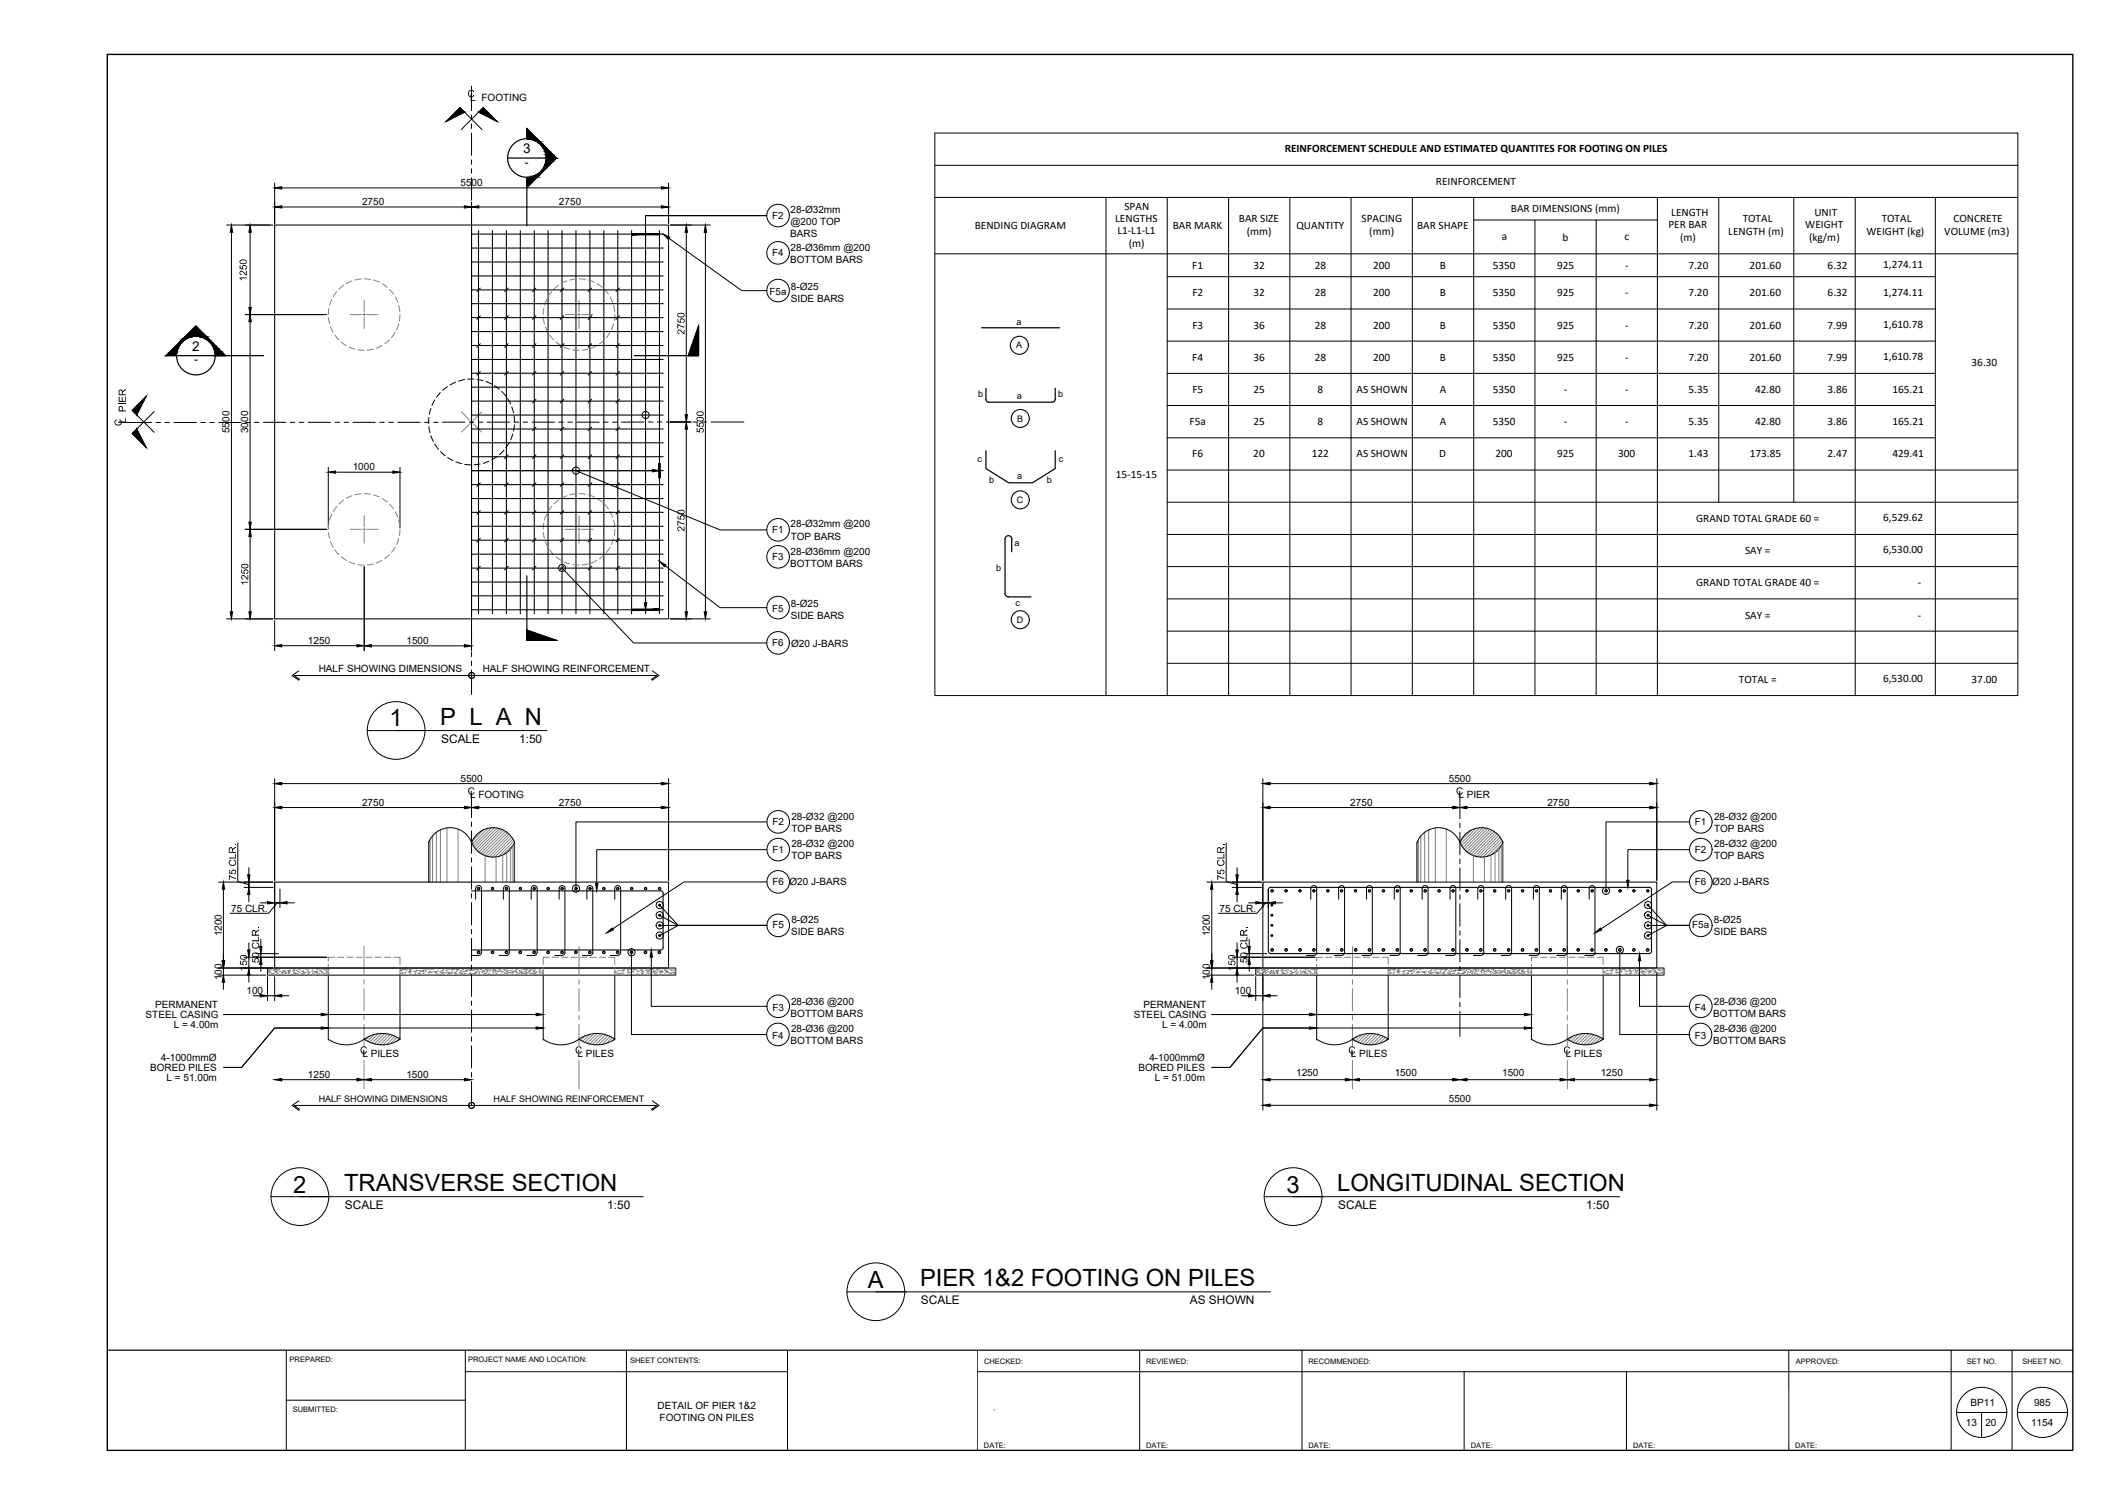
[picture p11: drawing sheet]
<svg xmlns="http://www.w3.org/2000/svg" width="594mm" height="420mm" viewBox="0 0 594 420" stroke-linecap="round" stroke-linejoin="round" font-family="sans-serif">
<defs><g id="words">
<g font-size="6.6">
<text x="108.8" y="202.9">1</text>
<text x="123" y="202.4">P L A N</text>
<text x="81.9" y="333.2">2</text>
<text x="96.1" y="332.7">TRANSVERSE SECTION</text>
<text x="359.3" y="333.2">3</text>
<text x="373.5" y="332.7">LONGITUDINAL SECTION</text>
<text x="242.4" y="359.7">A</text>
<text x="257" y="359.2">PIER 1&amp;2 FOOTING ON PILES</text>
</g>
<g font-size="3.8">
<text x="146.1" y="42.8">3</text>
<text x="53.6" y="98">2</text>
</g>
<g font-size="3.3">
<text x="123.2" y="207.5">SCALE</text>
<text x="145" y="207.5">1:50</text>
<text x="96.4" y="337.7">SCALE</text>
<text x="169.6" y="337.7">1:50</text>
<text x="373.8" y="337.7">SCALE</text>
<text x="443.1" y="337.7">1:50</text>
<text x="257.2" y="364.3">SCALE</text>
<text x="332.3" y="364.3">AS SHOWN</text>
</g>
<g font-size="3.2">
<text x="358.8" y="42.5">REINFORCEMENT SCHEDULE AND ESTIMATED QUANTITES FOR FOOTING ON PILES</text>
<text x="401.1" y="51.6">REINFORCEMENT</text>
<text x="314.1" y="58.7">SPAN</text>
<text x="422" y="59.1">BAR DIMENSIONS (mm)</text>
<text x="272.2" y="64.1">BENDING DIAGRAM</text>
<text x="311.5" y="62.1">LENGTHS</text>
<text x="312.1" y="65.4">L1-L1-L1</text>
<text x="327.6" y="64.1">BAR MARK</text>
<text x="346" y="62">BAR SIZE</text>
<text x="348.2" y="65.5">(mm)</text>
<text x="362.1" y="63.9">QUANTITY</text>
<text x="380.3" y="62">SPACING</text>
<text x="382.4" y="65.5">(mm)</text>
<text x="395.8" y="64.1">BAR SHAPE</text>
<text x="466" y="63.7">PER BAR</text>
<text x="466.8" y="60.4">LENGTH</text>
<text x="482.7" y="65.5">LENGTH (m)</text>
<text x="486.7" y="62">TOTAL</text>
<text x="504.2" y="63.6">WEIGHT</text>
<text x="506.8" y="60.3">UNIT</text>
<text x="521.3" y="65.5">WEIGHT (kg)</text>
<text x="525.6" y="62">TOTAL</text>
<text x="543.1" y="65.5">VOLUME (m3)</text>
<text x="545.6" y="62">CONCRETE</text>
<text x="315.3" y="68.9">(m)</text>
<text x="419.4" y="67.2">a</text>
<text x="436.4" y="67.3">b</text>
<text x="453.7" y="67.2">c</text>
<text x="469.3" y="67.2">(m)</text>
<text x="505.3" y="67.2">(kg/m)</text>
<text x="333" y="75.1">F1</text>
<text x="350.1" y="75.1">32</text>
<text x="367.2" y="75.1">28</text>
<text x="383.5" y="75.1">200</text>
<text x="402.1" y="75.1">B</text>
<text x="416.9" y="75.1">5350</text>
<text x="434.9" y="75.1">925</text>
<text x="453.9" y="75.1">-</text>
<text x="471.6" y="75.1">7.20</text>
<text x="488.7" y="75.1">201.60</text>
<text x="510.5" y="75.1">6.32</text>
<text x="526" y="74.9">1,274.11</text>
<text x="333" y="82.8">F2</text>
<text x="350.1" y="82.8">32</text>
<text x="367.2" y="82.8">28</text>
<text x="383.5" y="82.8">200</text>
<text x="402.1" y="82.8">B</text>
<text x="416.9" y="82.8">5350</text>
<text x="434.9" y="82.8">925</text>
<text x="453.9" y="82.8">-</text>
<text x="471.6" y="82.8">7.20</text>
<text x="488.7" y="82.8">201.60</text>
<text x="510.5" y="82.8">6.32</text>
<text x="526" y="82.6">1,274.11</text>
<text x="333" y="91.8">F3</text>
<text x="350.1" y="91.8">36</text>
<text x="367.2" y="91.8">28</text>
<text x="383.5" y="91.8">200</text>
<text x="402.1" y="91.8">B</text>
<text x="416.9" y="91.8">5350</text>
<text x="434.9" y="91.8">925</text>
<text x="453.9" y="91.8">-</text>
<text x="471.6" y="91.8">7.20</text>
<text x="488.7" y="91.8">201.60</text>
<text x="510.4" y="91.8">7.99</text>
<text x="526" y="91.6">1,610.78</text>
<text x="333" y="100.8">F4</text>
<text x="350.1" y="100.8">36</text>
<text x="367.2" y="100.8">28</text>
<text x="383.5" y="100.8">200</text>
<text x="402.1" y="100.8">B</text>
<text x="416.9" y="100.8">5350</text>
<text x="434.9" y="100.8">925</text>
<text x="453.9" y="100.8">-</text>
<text x="471.6" y="100.8">7.20</text>
<text x="488.7" y="100.8">201.60</text>
<text x="510.4" y="100.8">7.99</text>
<text x="526" y="100.6">1,610.78</text>
<text x="550.7" y="102.1">36.30</text>
<text x="333" y="109.8">F5</text>
<text x="350.1" y="109.8">25</text>
<text x="368" y="109.8">8</text>
<text x="378.9" y="109.8">AS SHOWN</text>
<text x="402.1" y="109.8">A</text>
<text x="416.9" y="109.8">5350</text>
<text x="436.8" y="109.8">-</text>
<text x="453.9" y="109.8">-</text>
<text x="471.6" y="109.8">5.35</text>
<text x="490.2" y="109.8">42.80</text>
<text x="510.4" y="109.8">3.86</text>
<text x="528.6" y="109.8">165.21</text>
<text x="332.3" y="118.8">F5a</text>
<text x="350.1" y="118.8">25</text>
<text x="368" y="118.8">8</text>
<text x="378.9" y="118.8">AS SHOWN</text>
<text x="402.1" y="118.8">A</text>
<text x="416.9" y="118.8">5350</text>
<text x="436.8" y="118.8">-</text>
<text x="453.9" y="118.8">-</text>
<text x="471.6" y="118.8">5.35</text>
<text x="490.2" y="118.8">42.80</text>
<text x="510.4" y="118.8">3.86</text>
<text x="528.6" y="118.8">165.21</text>
<text x="333" y="127.8">F6</text>
<text x="350.1" y="127.8">20</text>
<text x="366.4" y="127.8">122</text>
<text x="378.9" y="127.8">AS SHOWN</text>
<text x="402" y="127.8">D</text>
<text x="417.7" y="127.8">200</text>
<text x="434.9" y="127.8">925</text>
<text x="452" y="127.8">300</text>
<text x="471.6" y="127.8">1.43</text>
<text x="488.7" y="127.8">173.85</text>
<text x="510.4" y="127.8">2.47</text>
<text x="528.6" y="127.8">429.41</text>
<text x="311.7" y="133.6">15-15-15</text>
<text x="473.7" y="145.8">GRAND TOTAL GRADE 60 =</text>
<text x="526" y="145.6">6,529.62</text>
<text x="487.4" y="154.8">SAY =</text>
<text x="525.9" y="154.6">6,530.00</text>
<text x="473.7" y="163.8">GRAND TOTAL GRADE 40 =</text>
<text x="535.7" y="163.8">-</text>
<text x="487.4" y="172.8">SAY =</text>
<text x="535.7" y="172.8">-</text>
<text x="485.7" y="190.8">TOTAL =</text>
<text x="525.9" y="190.6">6,530.00</text>
<text x="550.7" y="190.8">37.00</text>
</g>
<g font-size="3.1">
<text x="130.6" y="27.1">C</text>
<text x="146.6" y="46.3">-</text>
<text x="68.9" y="78.6" transform="rotate(-90 68.9 78.6)">1250</text>
<text x="191.2" y="93.5" transform="rotate(-90 191.2 93.5)">2750</text>
<text x="54.2" y="101.4">-</text>
<text x="34" y="119" transform="rotate(-90 34 119)">C</text>
<text x="35.1" y="118.2" transform="rotate(-90 35.1 118.2)">L PIER</text>
<text x="196.6" y="121" transform="rotate(-90 196.6 121)">5500</text>
<text x="191.2" y="148.5" transform="rotate(-90 191.2 148.5)">2750</text>
<text x="69.3" y="163.6" transform="rotate(-90 69.3 163.6)">1250</text>
<text x="130.6" y="222">C</text>
<text x="406.7" y="222">C</text>
<text x="65.9" y="245.9" transform="rotate(-90 65.9 245.9)">75 CLR.</text>
<text x="342" y="245.9" transform="rotate(-90 342 245.9)">75 CLR.</text>
<text x="72.3" y="269.1" transform="rotate(-90 72.3 269.1)">50 CLR.</text>
<text x="348.4" y="269.1" transform="rotate(-90 348.4 269.1)">50 CLR.</text>
<text x="69" y="271.3" transform="rotate(-90 69 271.3)">150</text>
<text x="345.1" y="271.3" transform="rotate(-90 345.1 271.3)">150</text>
<text x="100.5" y="294.3">C</text>
<text x="376.6" y="294.3">C</text>
</g>
<g font-size="3.1" fill="#808080">
<text x="160.6" y="294.3">C</text>
<text x="436.7" y="294.3">C</text>
</g>
<g font-size="2.8">
<text x="131.4" y="28.3">L FOOTING</text>
<text x="128.6" y="52">5500</text>
<text x="101.1" y="57.3">2750</text>
<text x="156.1" y="57.3">2750</text>
<text x="220.8" y="59.6">28-Ø32mm</text>
<text x="215.7" y="61">F2</text>
<text x="220.8" y="62.9">@200 TOP</text>
<text x="215.7" y="71.4">F4</text>
<text x="220.7" y="66.3">BARS</text>
<text x="220.8" y="70">28-Ø36mm @200</text>
<text x="220.7" y="73.4">BOTTOM BARS</text>
<text x="214.9" y="82.4">F5a</text>
<text x="220.9" y="80.9">8-Ø25</text>
<text x="220.9" y="84.3">SIDE BARS</text>
<text x="64.1" y="121" transform="rotate(-90 64.1 121)">5500</text>
<text x="69.3" y="121" transform="rotate(-90 69.3 121)">3000</text>
<text x="98.5" y="131.4">1000</text>
<text x="215.7" y="148.8">F1</text>
<text x="220.8" y="147.4">28-Ø32mm @200</text>
<text x="220.8" y="154.9">28-Ø36mm @200</text>
<text x="220.9" y="150.7">TOP BARS</text>
<text x="215.7" y="156.3">F3</text>
<text x="220.7" y="158.3">BOTTOM BARS</text>
<text x="215.7" y="170.9">F5</text>
<text x="220.9" y="169.5">8-Ø25</text>
<text x="220.9" y="172.8">SIDE BARS</text>
<text x="86" y="179.9">1250</text>
<text x="113.5" y="180">1500</text>
<text x="215.7" y="180.4">F6</text>
<text x="221" y="180.6">Ø20 J-BARS</text>
<text x="89" y="187.8">HALF SHOWING DIMENSIONS</text>
<text x="134.8" y="187.8">HALF SHOWING REINFORCEMENT</text>
<text x="128.6" y="218.4">5500</text>
<text x="404.7" y="218.4">5500</text>
<text x="101.1" y="225.1">2750</text>
<text x="131.3" y="222.9">L FOOTING</text>
<text x="156.1" y="225.1">2750</text>
<text x="377.1" y="225.1">2750</text>
<text x="407.3" y="222.9">L PIER</text>
<text x="432.2" y="225.1">2750</text>
<text x="215.7" y="230.4">F2</text>
<text x="221" y="228.9">28-Ø32 @200</text>
<text x="221.1" y="232.3">TOP BARS</text>
<text x="473.4" y="230.4">F1</text>
<text x="478.7" y="228.9">28-Ø32 @200</text>
<text x="478.7" y="232.3">TOP BARS</text>
<text x="215.7" y="238.2">F1</text>
<text x="221" y="236.7">28-Ø32 @200</text>
<text x="473.4" y="238.2">F2</text>
<text x="478.7" y="236.7">28-Ø32 @200</text>
<text x="221.1" y="240.1">TOP BARS</text>
<text x="478.7" y="240.1">TOP BARS</text>
<text x="215.7" y="247.1">F6 Ø20 J-BARS</text>
<text x="473.4" y="247.1">F6 Ø20 J-BARS</text>
<text x="64.6" y="254.7">75 CLR.</text>
<text x="221" y="257.9">8-Ø25</text>
<text x="340.6" y="254.7">75 CLR.</text>
<text x="478.7" y="257.9">8-Ø25</text>
<text x="61.9" y="261.6" transform="rotate(-90 61.9 261.6)">1200</text>
<text x="215.7" y="259.3">F5</text>
<text x="221" y="261.2">SIDE BARS</text>
<text x="337.9" y="261.6" transform="rotate(-90 337.9 261.6)">1200</text>
<text x="472.7" y="259.3">F5a</text>
<text x="478.7" y="261.2">SIDE BARS</text>
<text x="61.9" y="273.8" transform="rotate(-90 61.9 273.8)">100</text>
<text x="337.9" y="273.8" transform="rotate(-90 337.9 273.8)">100</text>
<text x="43.3" y="281.6">PERMANENT</text>
<text x="68.8" y="277.7">100</text>
<text x="220.9" y="280.9">28-Ø36 @200</text>
<text x="319.4" y="281.6">PERMANENT</text>
<text x="344.8" y="277.7">100</text>
<text x="478.7" y="280.9">28-Ø36 @200</text>
<text x="40.7" y="284.4">STEEL CASING</text>
<text x="48.5" y="287.2">L = 4.00m</text>
<text x="215.7" y="282.4">F3</text>
<text x="220.8" y="284.2">BOTTOM BARS</text>
<text x="316.7" y="284.4">STEEL CASING</text>
<text x="324.6" y="287.2">L = 4.00m</text>
<text x="473.4" y="282.4">F4</text>
<text x="478.5" y="284.2">BOTTOM BARS</text>
<text x="215.6" y="290.2">F4</text>
<text x="220.8" y="291.7">BOTTOM BARS</text>
<text x="220.9" y="288.3">28-Ø36 @200</text>
<text x="473.3" y="290.2">F3</text>
<text x="478.5" y="291.7">BOTTOM BARS</text>
<text x="478.7" y="288.3">28-Ø36 @200</text>
<text x="41.9" y="299.3">BORED PILES</text>
<text x="45" y="296.4">4-1000mmØ</text>
<text x="101.2" y="295.3">L PILES</text>
<text x="161.3" y="295.3">L PILES</text>
<text x="318" y="299.3">BORED PILES</text>
<text x="321" y="296.4">4-1000mmØ</text>
<text x="377.3" y="295.3">L PILES</text>
<text x="437.3" y="295.3">L PILES</text>
<text x="46.5" y="302">L = 51.00m</text>
<text x="86" y="301.1">1250</text>
<text x="113.5" y="301.1">1500</text>
<text x="322.5" y="302">L = 51.00m</text>
<text x="362" y="300.7">1250</text>
<text x="389.6" y="300.7">1500</text>
<text x="419.6" y="300.7">1500</text>
<text x="447.1" y="300.7">1250</text>
<text x="404.7" y="307.8">5500</text>
<text x="183.7" y="393.5">DETAIL OF PIER 1&amp;2</text>
<text x="550.4" y="392.6">BP11</text>
<text x="568.1" y="392.6">985</text>
<text x="184.2" y="396.9">FOOTING ON PILES</text>
<text x="549.1" y="398.4">13</text>
<text x="554.5" y="398.4">20</text>
<text x="567.3" y="398.4">1154</text>
</g>
<g font-size="2.5">
<text x="283.9" y="90.9">a</text>
<text x="283.8" y="97.3">A</text>
<text x="273.2" y="110.9">b</text>
<text x="284" y="111.5">a</text>
<text x="295.5" y="110.9">b</text>
<text x="284.1" y="117.8">B</text>
<text x="273" y="129.2">c</text>
<text x="295.7" y="129.2">c</text>
<text x="276.3" y="134.9">b</text>
<text x="284.1" y="133.8">a</text>
<text x="292.4" y="134.9">b</text>
<text x="284" y="140.5">C</text>
<text x="283.3" y="152.5">a</text>
<text x="278.3" y="159.4">b</text>
<text x="283.6" y="169.3">c</text>
<text x="284" y="174">D</text>
<text x="89" y="307.9">HALF SHOWING DIMENSIONS</text>
<text x="137.9" y="307.9">HALF SHOWING REINFORCEMENT</text>
</g>
<g font-size="2.1">
<text x="80.9" y="380.4">PREPARED:</text>
<text x="130.7" y="380.6">PROJECT NAME AND LOCATION:</text>
<text x="176" y="380.9">SHEET CONTENTS:</text>
<text x="274.9" y="381">CHECKED:</text>
<text x="320.1" y="381">REVIEWED:</text>
<text x="365.5" y="381">RECOMMENDED:</text>
<text x="501.6" y="381">APPROVED:</text>
<text x="549.3" y="380.9">SET NO.</text>
<text x="564.9" y="380.9">SHEET NO.</text>
<text x="81.7" y="394.6">SUBMITTED:</text>
<text x="274.8" y="404.6">DATE:</text>
<text x="320.1" y="404.6">DATE:</text>
<text x="365.5" y="404.6">DATE:</text>
<text x="410.8" y="404.6">DATE:</text>
<text x="456.1" y="404.6">DATE:</text>
<text x="501.4" y="404.6">DATE:</text>
</g>
</g></defs>
<!-- layer: Dimension -->
<g fill="none" stroke="#000" stroke-width=".28">
<path d="M131.7 24v6.9M131.7 32.1v1.3M131.7 34.6v1.3M131.7 37.2v6.2M76.7 51.1v11.3M78.7 52.5h106M78.7 57.8h51M131.7 44.7v1.2M131.7 47.2v1.2M131.7 49.7v6.2M131.7 56.5v11.9M133.7 57.8h51"/>
<path d="M186.7 51.1v11.3M63.3 62.9h12.9M64.6 64.9v106M69.8 64.9v21M131.7 69.6v1.3M131.7 72.1v1.3M131.7 74.7v6.2M186.9 66.6l20.3 14.6h7M187.2 62.9h11.2M191.7 64.9v51M197 64.9v106M214.2 60.2h-33.9v108.2"/>
<path d="M68.5 87.9h22.8M69.8 89.9v56M131.7 82.2v1.2M131.7 84.7v1.2M131.7 87.2v6.2M131.7 94.7v1.2M131.7 97.2v1.2M131.7 99.7v6.2M33.1 118h9.2M43.6 118h1.2M46.1 118h1.2M48.6 118h6.2"/>
<path d="M56.1 118h1.2M58.6 118h1.2M61.1 118h6.2M68.6 118h1.2M71.1 118h1.2M73.6 118h6.2M81.1 118h1.2M83.6 118h1.2M86.1 118h6.2M93.6 118h1.2M96.1 118h1.2M98.6 118h6.2"/>
<path d="M106.1 118h1.2M108.6 118h1.3M111.1 118h6.2M118.6 118h1.2M121.1 118h1.2M123.6 117.9h6.2M131.1 117.9h1.2M131.7 107.1v1.3M131.7 109.6v1.3M131.7 112.1v6.3M131.7 119.7v1.2M133.6 117.9h1.2"/>
<path d="M136.1 117.9h6.2M143.6 117.9h1.3M146.1 117.9h1.3M148.6 117.9h6.3M156.1 117.9h1.3M158.6 117.9h1.3M161.1 117.9h6.2M168.6 117.9h1.2M171.1 117.9h1.2M179.9 117.9h-6.3M181.1 117.9h1.3M183.6 117.9h1.3"/>
<path d="M186.1 117.9h6.9M191.7 119.9v51M198.6 117.9h9.2M91.7 130.6v16.8M93.7 131.9h16M111.7 130.6v16.8M131.7 122.2v1.2M131.7 124.7v6.2M131.7 132.2v1.2M131.7 134.7v1.2M131.7 137.2v6.2M131.7 131.5h50.5"/>
<path d="M68.5 147.9h22.8M69.8 149.9v21M101.7 158.3v23.5M131.7 144.7v1.2M131.7 147.2v1.2M131.7 149.6v6.3M131.7 157.2v1.2M131.7 159.7v1.2M185.8 158.1l15.3 11.7h13.1M63.3 172.9h12.9M76.7 173.4v8.3M131.7 162.2v6.2"/>
<path d="M131.7 169.7v1.2M131.7 172.2v9.6M187.2 172.9h11.2M78.7 180.4h21M103.7 180.4h26M131.7 182.2v1.2M131.7 184.7v1.2M131.7 187.2v6.8M76.7 217.6v28.4M78.7 218.9h106M186.7 217.6v28.4M352.7 217.6v28.4"/>
<path d="M354.8 218.9h106M462.7 217.6v28.4M66.4 235.5v10.8l3.1 .8M78.7 225.6h51M119.7 235.3v11.1M133.7 225.6h51M143.7 235.3v11.1M214.2 237.4h-47.5v9.4M342.5 235.5v10.8l3 .8M354.8 225.6h51M395.7 235.3v11.1M409.7 225.6h51.1"/>
<path d="M419.7 235.3v11.1M471.9 237.4h-17.2v8.5M61 246.4h15.2M62.4 248.4v20M68.2 247.9h8M69.5 247.9v-1.5v1.5M69.5 242.4v2M69.5 249.9v2M72.7 252.2h2M76.7 252.2h1.5h-1.5M76.7 246.8v6.7M77.4 252.2l-2.4 2.9h-10.7"/>
<path d="M78.2 248.4v5.1M80.2 252.2h2M214.2 246.4h-23.1l-20 13.1M337.1 246.4h15.2M338.5 248.4v20M344.2 247.9h8.1M345.5 247.9v-1.5v1.5M345.5 242.4v2M345.5 249.9v2M348.7 252.2h2M352.7 252.2h1.5h-1.5M352.7 246.8v6.7"/>
<path d="M353.5 252.2l-2.4 2.9h-10.8M354.2 248.4v5.1M356.2 252.2h2M471.9 246.4h-4.8l-19.9 13.1M61 270.4h15.2M61 272.4h13.3M62.4 270.4v2M62.4 274.4v2M68.2 267.4h23.1M69.5 272.4v2M70.7 278.2h2M71.5 266.4h6.3"/>
<path d="M72.9 269.4v2M74.7 270.4h114v2h-114zM74.7 272.8v6.7M74.7 278.2h2M76.7 272.8v6.7M78.7 278.2h2M181.9 267.4v13.7h32.3M337.1 270.4h15.2M337.1 272.4h13.2M338.5 270.4v2M338.5 274.4v2M344.2 267.4h23.1"/>
<path d="M345.5 272.4v2M346.8 278.2h1.9M347.6 266.4h6.2M348.9 269.4v2M350.7 270.4h114.1v2h-114.1zM350.7 278.2h2M350.7 272.8v6.7M352.7 271.7v38.4M354.8 278.2h1.9M457.9 268.4v12.7h14M462.7 271.7v38.4M89.7 283.4h-27.2h87.2"/>
<path d="M89.7 287.2h-13l-9.2 11h-5h5l9.2-11h73M365.7 283.4h-27.2h87.2M365.7 287.2h-13l-9.2 11h-5h5l9.2-11h73M78.7 301.6h21M103.7 301.6h26M354.8 301.6h21M354.8 308.8h106M379.7 301.6h26.1M409.7 301.6h26M439.8 301.6h21"/>
</g>
<g fill="#000" stroke="#000" stroke-width=".28">
<path d="M76.7 52.5l2-.3v.6zM76.7 57.8l2-.3v.6zM129.7 57.5l2 .3-2 .3zM131.7 57.8l2-.3v.6zM184.7 52.2l2 .3-2 .3zM184.7 57.5l2 .3-2 .3zM64.6 62.9l.4 2h-.7zM69.8 62.9l.4 2h-.7zM185.3 65.4l1.8 .9-.5 .5zM191.7 62.9l.3 2h-.7zM197 62.9l.4 2h-.7zM69.5 85.9h.7l-.4 2z"/>
<path d="M69.8 87.9l.4 2h-.7zM191.3 115.9h.7l-.3 2zM191.7 117.9l.3 2h-.7zM91.7 131.9l2-.3v.6zM109.7 131.6l2 .3-2 .3zM182.2 131.1l2 .4-2 .3zM69.5 145.9h.7l-.4 2zM69.8 147.9l.4 2h-.7zM184.2 156.8l1.8 1-.4 .5zM64.3 170.9h.7l-.4 2zM69.5 170.9h.7l-.4 2zM180 168.4h.6l-.3 1.9z"/>
<path d="M191.3 170.9h.7l-.3 2zM196.7 170.9h.7l-.4 2zM76.7 180.4l2-.3v.6zM99.7 180.1l2 .3-2 .3zM101.7 180.4l2-.3v.7zM129.7 180.1l2 .3-2 .4zM76.7 218.9l2-.3v.6zM184.7 218.6l2 .3-2 .3zM352.7 218.9l2.1-.3v.6zM460.8 218.6l1.9 .3-1.9 .3zM76.7 225.6l2-.3v.6zM129.7 225.3l2 .3-2 .3z"/>
<path d="M131.7 225.6l2-.3v.6zM184.7 225.3l2 .3-2 .3zM352.7 225.6l2.1-.3v.6zM405.8 225.3l2 .3-2 .3zM407.8 225.6l1.9-.3v.6zM460.8 225.3l1.9 .3-1.9 .3zM62.4 246.4l.3 2h-.6zM69.5 247.9l.3 2h-.6zM69.2 244.4h.6l-.3 2zM74.7 251.9l2 .3-2 .3zM78.2 252.2l2-.3v.6zM166.3 246.8h.7l-.3 2.1z"/>
<path d="M169.5 260.6l1.4-1.4 .4 .6zM338.5 246.4l.3 2h-.7zM345.5 247.9l.4 2h-.7zM345.2 244.4h.7l-.4 2zM350.7 251.9l2 .3-2 .3zM354.2 252.2l2-.3v.6zM445.5 260.6l1.5-1.4 .3 .6zM454.3 245.9h.7l-.3 2zM62.1 268.4h.6l-.3 2zM62.4 272.4l.3 2h-.6zM69.5 270.4l.3 2h-.6zM72.7 277.8l2 .4-2 .3z"/>
<path d="M76.7 278.2l2-.4v.7zM181.9 265.4l.3 2h-.6zM338.1 268.4h.7l-.3 2zM338.5 272.4l.3 2h-.7zM345.5 270.4l.4 2h-.7zM348.7 277.8l2 .4-2 .3zM352.7 278.2l2.1-.4v.7zM457.9 266.4l.4 2h-.7zM89.7 283.1l2 .3-2 .4zM89.7 286.9l2 .3-2 .3zM149.7 283.1l2 .3-2 .4zM149.7 286.9l2 .3-2 .3z"/>
<path d="M365.7 283.1l2 .3-2 .4zM365.7 286.9l2 .3-2 .3zM425.7 283.1l2 .3-2 .4zM425.7 286.9l2 .3-2 .3zM76.7 301.6l2-.3v.7zM99.7 301.3l2 .3-2 .4zM101.7 301.6l2-.3v.7zM129.7 301.3l2 .3-2 .4zM352.7 308.8l2.1-.4v.7zM352.7 301.6l2.1-.3v.7zM375.8 301.3l1.9 .3-1.9 .4zM377.7 301.6l2-.3v.7z"/>
<path d="M405.8 301.3l2 .3-2 .4zM407.8 301.6l1.9-.3v.7zM435.7 301.3l2.1 .3-2.1 .4zM437.8 301.6l2-.3v.7zM460.8 308.4l1.9 .4-1.9 .3zM460.8 301.3l1.9 .3-1.9 .4z"/>
<path d="M176.4 65.2v.4l7.8-.4zM176.4 65.6l7.8-.4v.4z"/>
<path d="M184 129.5l.4 4v-4zM184 129.5l.4 4h-.4z"/>
<path d="M176.4 170.1v.5l7.8-.5zM176.4 170.6l7.8-.5v.5z"/>
</g>
<!-- layer: Bridge -->
<g fill="none" stroke="#000" stroke-width=".28">
<path d="M119.8 116.6l-.1 1.7M119.8 119.2l.3 1.7M120.4 114.1l-.5 1.6M121.4 111.7l-.8 1.6M123 109.6l-1.1 1.4M125 108l-1.4 1.1M127.3 106.8l-1.6 .7M129.8 106l-1.7 .5M130.6 105.9h1.8M133.2 106l1.7 .3M135.7 106.6l1.6 .7M138.1 107.7l1.4 1.1"/>
<path d="M140.1 109.3l1.2 1.3M141.8 111.3l.8 1.6M143 113.7l.4 1.6M143.6 116.2l.1 1.7M143.7 118.7l-.3 1.7M120.4 121.8l.6 1.5M121.5 124.1l1 1.4M123 126.2l1.3 1.1M125 127.8l1.5 .9M127.3 129l1.6 .5M129.8 129.7l1.7 .2M134.1 129.6l-1.7 .2"/>
<path d="M136.6 128.8l-1.6 .7M138.9 127.6l-1.5 .9M140.8 125.8l-1.3 1.2M142.2 123.7l-.9 1.4M143.2 121.2l-.6 1.7"/>
</g>
<!-- layer: PS_CUT-SECT -->
<g fill="none" stroke="#000" stroke-width=".34">
<path d="M147.2 38.8v-2.9l8.2 8.3-8.2 8.3M141.7 44.2h10.8M147.2 49.6v13.5M49.3 99.4h24.3M49.3 99.4h-2.9l8.3-8.3 8.3 8.3h-2.9M177.1 99.4h18M195.1 91.1v8.3h-2.9zM147.2 176l8.2 2.9h-8.2zM147.2 160.9v18"/>
<circle cx="147.2" cy="44.1" r="5.4"/>
<circle cx="54.7" cy="99.3" r="5.4"/>
</g>
<g fill="#000" stroke="#000" stroke-width=".28">
<path d="M147.2 35.9l2.8 2.9h-2.8zM148.1 49.5h2zM51.8 93.9l2.9-2.8 2.9 2.8zM195.1 91.1v8.3h-2.9zM147.2 176l8.2 2.9h-8.2z"/>
<path d="M147.2 38.8l2.9 .1zM147.2 38.8l2.9 .1z"/>
<path d="M148.1 38.9l2.2 .2-.2-.2zM148.1 38.9l2.2 .2h-1.3z"/>
<path d="M149 39.1l1.7 .4-.4-.4zM149 39.1l1.7 .4h-.9z"/>
<path d="M149.8 39.5l1.5 .5-.6-.5zM149.8 39.5l1.5 .5h-.7z"/>
<path d="M147.2 49.6h2.8zM147.2 49.6h2.8l-2.8 2.9z"/>
<path d="M149 49.2l1.1 .3 .2-.3zM148.1 49.5l.9-.3 1.1 .3z"/>
<path d="M149.8 48.9l.5 .3 .4-.3zM149 49.2l.8-.3 .5 .3z"/>
<path d="M150.6 40l1.3 .7-.6-.7zM150.6 40l1.3 .7h-.6z"/>
<path d="M150.6 48.3l.1 .6 .6-.6zM149.8 48.9l.8-.6 .1 .6z"/>
<path d="M151.3 40.7l1.4 .8-.8-.8zM151.3 40.7l1.4 .8h-.9z"/>
<path d="M151.3 47.6v.7l.6-.7zM151.3 47.6v.7h-.7z"/>
<path d="M151.8 41.5l1.7 .8-.8-.8zM151.8 41.5l1.7 .8h-1.3z"/>
<path d="M151.8 46.9l.1 .7 .8-.7zM151.8 46.9l.1 .7h-.6z"/>
<path d="M152.2 42.3l2.3 .9-1-.9zM152.2 42.3l2.3 .9h-2.1z"/>
<path d="M152.2 46l.5 .9 .8-.9zM152.2 46l.5 .9h-.9z"/>
<path d="M152.4 43.2l3 1-.9-1zM152.4 43.2l3 1h-2.9z"/>
<path d="M152.4 45.1l1.1 .9 1-.9zM152.4 45.1l1.1 .9h-1.3z"/>
<path d="M152.5 44.2l2 .9 .9-.9zM152.5 44.2l2 .9h-2.1z"/>
<path d="M47.4 98.4h2l-3 1zM46.4 99.4h2.9l.1-1z"/>
<path d="M48.3 97.5h1.3l-2.2 .9zM47.4 98.4h2l.2-.9z"/>
<path d="M49.1 96.6h.9l-1.7 .9zM48.3 97.5h1.3l.4-.9z"/>
<path d="M49.1 96.6l.8-.7h.6zM49.1 96.6h.9l.5-.7z"/>
<path d="M50.5 95.2h.7l-1.3 .7zM49.9 95.9h.6l.7-.7z"/>
<path d="M51.1 94.7h.9l-1.5 .5zM50.5 95.2h.7l.8-.5z"/>
<path d="M51.1 94.7l.4-.4h1.3zM51.1 94.7h.9l.8-.4z"/>
<path d="M51.7 94h2.1l-2.3 .3zM51.5 94.3h1.3l1-.3z"/>
<path d="M51.8 93.9h2.9zM51.7 94l3-.1z"/>
<path d="M54.7 93.9h2.9zM55.6 94h2.1z"/>
<path d="M55.6 94h2.1l-1.1 .3zM56.6 94.3h1.3l-.2-.3z"/>
<path d="M56.6 94.3h1.3l-.5 .4zM57.4 94.7h.9l-.4-.4z"/>
<path d="M57.4 94.7h.9l-.1 .5zM58.3 94.7l-.1 .5h.6z"/>
<path d="M58.2 95.2h.6v.7zM58.8 95.2v.7h.7z"/>
<path d="M58.8 95.9h.7l-.1 .7zM59.5 95.9l-.1 .7h.9z"/>
<path d="M59.4 96.6h.9l-.5 .9zM60.3 96.6l-.5 .9h1.3z"/>
<path d="M59.8 97.5h1.3l-1.1 .9zM60 98.4h2l-.9-.9z"/>
<path d="M60 98.4h2l-1.9 1zM60.1 99.4h2.9l-1-1z"/>
</g>
<!-- layer: Bridge -->
<g fill="none" stroke="#808080" stroke-width=".28">
<path d="M96 79.7l-1.3 1.1M98.3 78.5l-1.6 .7M100.9 77.9l-1.8 .3M101.7 77.9l1.8 .2M104.3 78.2l1.7 .6M106.7 79.2l1.5 1.1M156 79.7l-1.3 1.1M158.3 78.5l-1.5 .7M160.9 77.9l-1.7 .3M161.8 77.9l1.7 .2M164.3 78.2l1.7 .6M166.8 79.2l1.4 1.1"/>
<path d="M91.7 88.7l.4 1.8M91.9 86.1l-.2 1.7M92.3 91.3l.7 1.5M92.7 83.7l-.6 1.6M93.5 93.6l1.2 1.3M94.1 81.4l-1 1.5M95.3 95.5l1.4 1M97.5 96.9l1.6 .6M97.8 87.9h3.2M99.9 97.7l1.8 .2M101.3 87.9h.8M101.7 84v3.1"/>
<path d="M101.7 87.5v.8M101.7 88.6v3.2M102.5 87.9h3.1M104.3 97.5l-1.7 .3M106.7 96.5l-1.6 .8M108.8 95l-1.4 1.1M108.8 80.9l1.1 1.3M110.4 92.9l-1.1 1.4M110.4 82.9l.7 1.6M111.4 90.5l-.7 1.6M111.4 85.3l.3 1.7M111.7 87.9l-.2 1.7"/>
<path d="M151.8 88.7l.3 1.8M151.9 86.1l-.2 1.7M152.3 91.3l.8 1.5M152.7 83.7l-.6 1.6M153.5 93.6l1.1 1.3M154.1 81.4l-1 1.5M155.3 95.5l1.4 1M157.5 96.9l1.6 .6M157.9 87.9h3.1M160 97.7l1.7 .2M161.3 87.9h.8M161.7 84v3.1"/>
<path d="M161.7 87.5v.8M161.7 88.6v3.2M162.5 87.9h3.1M164.3 97.5l-1.7 .3M166.7 96.5l-1.6 .8M168.8 95l-1.4 1.1M168.8 80.9l1.1 1.3M170.4 92.9l-1 1.4M170.4 82.9l.7 1.6M171.4 90.5l-.6 1.6M171.4 85.3l.3 1.7M171.7 87.9l-.1 1.7"/>
<path d="M128.9 115.1l2.2 2.2M131.1 118.4l-2.2 2.3M131.4 117.6l.6 .6M132 117.6l-.6 .6M132.3 118.4l2.2 2.3M134.5 115.1l-2.2 2.2M96 139.7l-1.3 1.1M98.3 138.5l-1.6 .7M100.9 137.9l-1.8 .3M101.7 137.9l1.8 .1M104.3 138.3l1.7 .6M106.7 139.3l1.5 1"/>
<path d="M156 139.7l-1.3 1.1M158.3 138.5l-1.5 .7M160.9 137.9l-1.7 .3M161.8 137.9l1.7 .1M164.3 138.3l1.7 .6M166.8 139.3l1.4 1M91.7 148.8l.4 1.7M91.9 146.1l-.2 1.8M92.3 151.3l.7 1.6M92.7 143.6l-.6 1.7M93.5 153.6l1.2 1.3M94.1 141.4l-1 1.5"/>
<path d="M95.3 155.5l1.4 1M97.5 156.9l1.6 .6M97.8 147.9h3.2M99.9 157.7l1.8 .2M101.3 147.9h.8M101.7 144v3.1M101.7 147.5v.8M101.7 148.6v3.2M102.5 147.9h3.1M104.3 157.5l-1.7 .3M106.7 156.5l-1.6 .8M108.8 154.9l-1.4 1.2"/>
<path d="M108.8 140.8l1.1 1.4M110.4 152.9l-1.1 1.4M110.4 142.9l.7 1.6M111.4 150.5l-.7 1.6M111.4 145.3l.3 1.8M111.7 147.9l-.2 1.7M151.8 148.8l.3 1.7M151.9 146.1l-.2 1.8M152.3 151.3l.8 1.6M152.7 143.6l-.6 1.7M153.5 153.6l1.1 1.3M154.1 141.4l-1 1.5"/>
<path d="M155.3 155.5l1.4 1M157.5 156.9l1.6 .6M157.9 147.9h3.1M160 157.7l1.7 .2M161.3 147.9h.8M161.7 144v3.1M161.7 147.5v.8M161.7 148.6v3.2M162.5 147.9h3.1M164.3 157.5l-1.7 .3M166.7 156.5l-1.6 .8M168.8 154.9l-1.4 1.2"/>
<path d="M168.8 140.8l1.1 1.4M170.4 152.9l-1 1.4M170.4 142.9l.7 1.6M171.4 150.5l-.6 1.6M171.4 145.3l.3 1.8M171.7 147.9l-.1 1.7M91.7 269.3v3.1M93.4 267.4h-1.7v1.1M94.3 267.4h1.7M96.9 267.4h1.7M99.5 267.4h1.8M102.2 267.4h1.7"/>
<path d="M104.8 267.4h1.7M107.4 267.4h1.7M110 267.4h1.7v2.1M111.7 270.3v2.1M151.7 270.3v2.1M153.4 267.4h-1.7v2.1M154.3 267.4h1.7M156.9 267.4h1.8M159.5 267.4h1.8M162.1 267.4h1.8M164.8 267.4h1.7M167.4 267.4h1.8"/>
<path d="M170 267.4h1.7v2.1M171.7 270.3v2.1M367.7 269.3v3.1M369.4 267.4h-1.7v1.1M370.3 267.4h1.8M372.9 267.4h1.8M375.5 267.4h1.8M378.2 267.4h1.7M380.8 267.4h1.8M383.4 267.4h1.8M386 267.4h1.7v2.1M387.7 270.3v2.1"/>
<path d="M427.7 269.3v3.1M429.4 267.4h-1.7v1.1M430.3 267.4h1.8M432.9 267.4h1.8M435.6 267.4h1.7M438.2 267.4h1.7M440.8 267.4h1.8M443.4 267.4h1.8M446.1 267.4h1.7v2.1M447.8 270.3v2.1"/>
</g>
<!-- layer: PS_CALLOUTS -->
<g fill="none" stroke="#000" stroke-width=".28">
<path d="M129.8 31.3l-5.2 2.7 3.9-3.9 6.1 6.1M133.7 31.3l5.2 2.7-3.9-3.9-6.2 6.1M38.2 115.9l2.6-5.2-3.9 3.9 6.2 6.2M43.1 115l-6.2 6.1 3.9 3.9-2.6-5.2M83.4 187.4l-1.8 1.3 1.8 1.3M83.6 189.7l-1.5-1h101.4l-1.5 1M182.2 187.4l1.9 1.3-1.9 1.3M119.7 235.3a6.4 6.4 0 0 1 6-4.1 6.4 6.4 0 0 1 6 4.1M131.7 221.7v6.7M131.7 229.6v1.3M131.7 232.1v6.3M131.7 239.6v1.3"/>
<path d="M133.1 233.2a6.4 6.4 0 0 1 10.6 2.1 6.4 6.4 0 0 1-6 4.1 6.4 6.4 0 0 1-6-4.1zM395.8 235.3a6.4 6.4 0 0 1 6-4.1 6.4 6.4 0 0 1 5.9 4.1M407.8 221.7v7M407.8 230v1.2M407.8 232.5v6.3M407.8 240v1.3M409.2 233.2a6.4 6.4 0 0 1 10.6 2.1 6.4 6.4 0 0 1-6 4.1 6.4 6.4 0 0 1-6-4.1zM131.7 242.1v6.3M131.7 249.6v1.3M131.7 252.1v6.3M131.7 259.6v1.3M407.8 242.5v6.3"/>
<path d="M407.8 250v1.2M407.8 252.5v6.2M131.7 262.1v6.3M131.7 269.6v1.3M131.7 272.1v6.3M131.7 279.7v1.2M407.8 260v1.2M407.8 262.5v6.2M407.8 270v1.2M407.8 272.5v6.2M407.8 280v1.3M131.7 282.2v6.2"/>
<path d="M131.7 289.6v1.3M131.7 292.1v6.3M131.7 299.6v1.3M407.8 282.5v7.1M83.4 307.6l-1.8 1.2 1.8 1.3M131.7 308.8h-49.6l1.5 1.1M131.7 308.8h51.8l-1.5 1.1M131.7 302.1v6.7M182.2 307.6l1.9 1.2-1.9 1.3"/>
<circle cx="217.3" cy="60.2" r="3.2"/>
<circle cx="217.3" cy="70.6" r="3.2"/>
<circle cx="217.3" cy="81.2" r="3.2"/>
<circle cx="217.3" cy="155.6" r="3.2"/>
<circle cx="217.3" cy="148" r="3.2"/>
<circle cx="217.3" cy="179.6" r="3.2"/>
<circle cx="217.3" cy="169.7" r="3.2"/>
<circle cx="131.7" cy="188.7" r=".83"/>
<circle cx="217.4" cy="229.6" r="3.2"/>
<circle cx="217.4" cy="237.3" r="3.2"/>
<circle cx="475" cy="229.6" r="3.2"/>
<circle cx="475" cy="237.3" r="3.2"/>
<circle cx="217.4" cy="246.4" r="3.2"/>
<circle cx="217.4" cy="258.5" r="3.2"/>
<circle cx="475" cy="246.4" r="3.2"/>
<circle cx="475" cy="258.5" r="3.2"/>
<circle cx="217.3" cy="289" r="3.2"/>
<circle cx="217.4" cy="281.1" r="3.2"/>
<circle cx="475" cy="289" r="3.2"/>
<circle cx="475" cy="281.1" r="3.2"/>
<circle cx="131.7" cy="308.8" r=".83"/>
</g>
<path d="M124.6 34l2.6-2.7h2.6zM128.5 30.1l1.3 1.2h-2.6zM133.7 31.3h2.5l2.7 2.7zM135 30.1l1.2 1.2h-2.5zM36.9 114.6l1.3-1.2v2.5zM38.2 113.4l2.6-2.7-2.6 5.2zM36.9 121.1l1.3-1.3v2.6zM38.2 119.8l2.6 5.2-2.6-2.6z" fill="#000" stroke="#000" stroke-width=".28"/>
<!-- layer: PS_DIM -->
<path d="M83.6 189.7l-.2 .3M182 189.7l.2 .3M83.6 309.9l-.2 .2M182 309.9l.2 .2" fill="none" stroke="#000" stroke-width=".28"/>
<!-- layer: Dimension -->
<g fill="none" stroke="#000" stroke-width=".3">
<path d="M133.6 64.4v107.1M137.5 64.4v107.1M141.4 64.4v107.1M145.3 64.4v107.1M149.2 64.4v107.1M153.1 64.4v107.1M157 64.4v107.1M160.9 64.4v107.1M164.8 64.4v107.1M168.7 64.4v107.1M172.6 64.4v107.1M176.4 64.4v107.1"/>
<path d="M180.3 64.4v107.1M184.2 64.4v107.1"/>
</g>
<!-- layer: 0 -->
<g fill="none" stroke="#000" stroke-width=".3">
<path d="M76.7 62.9h55v110h-55zM131.7 77.1h53.6M131.7 73.2h53.6M131.7 69.3h53.6M131.7 65.4h53.6M131.7 96.5h53.6M131.7 92.6h53.6M131.7 88.7h53.6M131.7 84.8h53.6M131.7 81h53.6M131.7 119.8h53.6M131.7 116h53.6"/>
<path d="M131.7 112.1h53.6M131.7 108.2h53.6M131.7 104.3h53.6M131.7 100.4h53.6M131.7 139.3h53.6M131.7 135.4h53.6M131.7 131.5h53.6M131.7 127.6h53.6M131.7 123.7h53.6M131.7 158.7h53.6M131.7 154.8h53.6M131.7 150.9h53.6"/>
<path d="M131.7 147h53.6M131.7 143.1h53.6M131.7 170.3h53.6M131.7 166.5h53.6M131.7 162.6h53.6M131.7 246.4h-55v24h55"/>
</g>
<g fill="none" stroke="#000" stroke-width=".28">
<path d="M261.1 37.2h302.5v157.1h-302.5zM261.1 46.2h302.5M261.1 55.2h302.5M308.9 55.2v139.1M326 55.2v139.1M343.2 55.2v139.1M360.3 55.2v139.1M377.4 55.2v139.1M394.5 55.2v139.1M411.6 55.2v139.1M462.9 55.2v139.1M480.1 55.2v85.1"/>
<path d="M501 55.2v85.1M518.2 55.2v139.1M540.6 55.2v139.1M131.7 62.9h55v110h-55zM214.2 60.2h-33.9v55.8M261.1 70.9h302.5M326 77.3h214.6M411.6 61.5h51.3M428.7 61.5v132.8M445.8 61.5v132.8M326 86.3h214.6M326 95.3h214.6"/>
<path d="M326 104.3h214.6M326 113.3h214.6M160.9 131.5l40.2 16.5h13.1M326 122.3h214.6M326 131.3h237.6M157 158.7l20 20.9h37.2M326 140.3h237.6M326 149.3h237.6M326 158.3h237.6M326 167.3h237.6M326 176.3h237.6M326 185.3h237.6"/>
<path d="M214.2 229.6h-53.3v18.6M471.9 229.6h-23.3v19.3M131.7 246.4h55v24h-55M184.2 255.7l5.2 2.8h24.8M184.2 258.5h30M184.2 252.9l5.2 5.6h24.8M214.2 258.5h-24.8l-5.2 2.9M352.7 246.4h110v24h-110zM460.3 255.7l5.2 2.8h6.4M460.3 258.5h11.6M460.3 252.9l5.2 5.6h6.4M471.9 258.5h-6.4l-5.2 2.9"/>
<path d="M91.7 272.4v18.1M111.7 272.4v17.9a8.7 8.7 0 0 1-10 0 8.7 8.7 0 0 1-10 0M151.7 272.4v18.1M171.7 272.4v17.9a8.7 8.7 0 0 1-10 0 8.7 8.7 0 0 1-10 0M176.4 266.1v22.9h37.7M367.7 272.4v18.1M387.7 272.4l.1 17.9a8.7 8.7 0 0 1-10 0 8.7 8.7 0 0 1-10 0M427.7 272.4v18.1M447.8 272.4v17.9a8.7 8.7 0 0 1-10 0M452.4 265.4v23.6h19.4M101.7 290.3a8.7 8.7 0 0 1 10 0M161.7 290.3a8.7 8.7 0 0 1 10 0"/>
<path d="M377.8 290.3a8.7 8.7 0 0 1 10 0M427.7 290.3a8.7 8.7 0 0 0 10.1 0M437.8 290.3a8.7 8.7 0 0 1 10 0"/>
<circle cx="180.3" cy="115.9" r=".99"/>
<circle cx="160.9" cy="131.5" r=".99"/>
<circle cx="157" cy="158.7" r=".99"/>
<circle cx="160.9" cy="248.2" r=".99"/>
<circle cx="184.3" cy="252.8" r=".99"/>
<circle cx="184.3" cy="255.7" r=".99"/>
<circle cx="184.3" cy="258.5" r=".99"/>
<circle cx="448.6" cy="248.9" r=".99"/>
<circle cx="460.3" cy="252.8" r=".99"/>
<circle cx="460.3" cy="255.7" r=".99"/>
<circle cx="460.3" cy="258.5" r=".99"/>
<circle cx="176.4" cy="266" r=".99"/>
<circle cx="184.3" cy="261.3" r=".99"/>
<circle cx="452.4" cy="265.4" r=".99"/>
<circle cx="460.3" cy="261.3" r=".99"/>
<circle cx="570.5" cy="394.6" r="7"/>
</g>
<!-- layer: TIES -->
<g fill="none" stroke="#000" stroke-width=".28">
<path d="M134.2 96l-1 1M134.2 88.2l-1 1M134.2 80.5l-1 .9M141.9 96l-1 1M141.9 88.2l-1 1M141.9 80.5l-1 .9M149.7 80.5l-1 .9M149.7 96l-1 1M149.7 88.2l-1 1M157.5 96l-1 1M157.5 88.2l-1 1M157.5 80.5l-1 .9"/>
<path d="M165.3 88.2l-1 1M165.3 96l-1 1M165.3 80.5l-1 .9M173 80.5l-1 .9M173 96l-1 1M173 88.2l-1 1M134.2 103.8l-1 1M141.9 103.8l-1 1M149.7 119.3l-1 1M149.7 111.5l-1 1.1M149.7 103.8l-1 1M157.5 111.5l-1 1.1"/>
<path d="M157.5 119.3l-1 1M157.5 103.8l-1 1M165.3 111.5l-1 1.1M165.3 119.3l-1 1M165.3 103.8l-1 1M173 119.3l-1 1M173 103.8l-1 1M173 111.5l-1 1.1M134.2 134.9l-1 1M141.9 134.9l-1 1M141.9 127.1l-1 1M149.7 134.9l-1 1"/>
<path d="M149.7 127.1l-1 1M157.5 134.9l-1 1M157.5 127.1l-1 1M165.3 127.1l-1 1M165.3 134.9l-1 1M173 134.9l-1 1M173 127.1l-1 1M134.2 142.7l-1 .9M134.2 158.2l-1 1M134.2 150.4l-1 1M141.9 158.2l-1 1M141.9 150.4l-1 1"/>
<path d="M141.9 142.7l-1 .9M149.7 142.7l-1 .9M149.7 158.2l-1 1M149.7 150.4l-1 1M157.5 158.2l-1 1M157.5 150.4l-1 1M157.5 142.7l-1 .9M165.3 150.4l-1 1M165.3 158.2l-1 1M165.3 142.7l-1 .9M173 142.7l-1 .9M173 158.2l-1 1"/>
<path d="M173 150.4l-1 1"/>
</g>
<!-- layer: PS_CALLOUTS -->
<g fill="none" stroke="#808080" stroke-width=".28">
<path d="M101.7 264.4v8.1M101.7 273.7v1.3M101.7 276.2v6.2M161.7 264.4v8.1M161.7 273.7v1.3M161.7 276.2v6.2M377.7 264.4v8.1M377.7 273.7v1.3M377.7 276.2v6.2M437.8 264.4v8.1M437.8 273.7v1.3M437.8 276.2v6.2"/>
<path d="M101.7 283.7v1.2M101.7 286.2v6.2M101.7 296.2v8M161.7 283.7v1.2M161.7 286.2v6.2M161.7 296.2v8M377.7 283.7v1.2M377.7 286.2v6.2M377.7 296.2v8M437.8 283.7v1.2M437.8 286.2v6.2M437.8 296.2v8"/>
</g>
<!-- layer: SLOPE -->
<g fill="none" stroke="#808080" stroke-width=".28">
<path d="M135 231.8l-3.1 3.2M136.3 231.4l-4.4 4.4M137.3 231.2l-5.1 5.1M138.1 231.2l-5.6 5.6M138.9 231.3l-6 6M139.5 231.5l-6.2 6.2M140.1 231.7l-6.4 6.4M140.7 231.9l-6.5 6.5M141.2 232.3l-6.5 6.4M141.7 232.6l-6.4 6.4M142.2 233l-6.3 6.2M142.5 233.4l-5.9 6"/>
<path d="M142.9 233.9l-5.5 5.5M143.3 234.4l-5.1 5M143.6 234.9l-4.4 4.4M143.6 235.8l-3.1 3M411.1 231.8l-3.2 3.2M412.3 231.4l-4.4 4.4M413.3 231.2l-5.1 5.1M414.1 231.2l-5.5 5.6M414.9 231.3l-6 6M415.5 231.5l-6.2 6.2M416.2 231.7l-6.4 6.4M416.7 231.9l-6.4 6.5"/>
<path d="M417.2 232.3l-6.4 6.4M417.7 232.6l-6.3 6.4M418.2 233l-6.2 6.2M418.6 233.4l-5.9 6M419 233.9l-5.6 5.5M419.3 234.4l-5.1 5M419.6 234.9l-4.4 4.4M419.6 235.8l-3.1 3M103.1 289.5l-1 1M104.5 289l-1.9 1.9M105.6 288.8l-2.4 2.4M106.6 288.8l-2.7 2.6"/>
<path d="M107.4 288.8l-2.8 2.8M108.2 288.9l-2.9 2.9M109 289.1l-2.9 2.8M109.6 289.3l-2.6 2.6M110.3 289.5l-2.3 2.3M110.9 289.8l-1.8 1.7M111.5 290.2l-.9 .8M163.4 289.4l-1.2 1.2M164.7 289l-2 2M165.8 288.8l-2.4 2.4M166.8 288.8l-2.8 2.7M167.6 288.8l-2.9 2.9"/>
<path d="M168.4 288.9l-2.9 2.9M169.1 289.1l-2.8 2.8M169.8 289.3l-2.6 2.6M170.4 289.6l-2.2 2.2M171 289.9l-1.6 1.6M171.6 290.2l-.6 .6M379.1 289.5l-1 1M380.5 289l-1.8 1.9M381.6 288.8l-2.3 2.4M382.6 288.8l-2.7 2.6M383.5 288.8l-2.9 2.8M384.3 288.9l-3 2.9"/>
<path d="M385 289.1l-2.9 2.8M385.7 289.3l-2.7 2.6M386.3 289.5l-2.3 2.3M386.9 289.8l-1.7 1.7M387.5 290.2l-.9 .8M439.4 289.4l-1.2 1.2M440.7 289l-1.9 2M441.8 288.8l-2.4 2.4M442.8 288.8l-2.7 2.7M443.7 288.8l-3 2.9M444.4 288.9l-2.9 2.9M445.1 289.1l-2.8 2.8"/>
<path d="M445.8 289.3l-2.6 2.6M446.4 289.6l-2.2 2.2M447 289.9l-1.6 1.6M447.6 290.2l-.6 .6"/>
</g>
<!-- layer: Dimension -->
<g fill="none" stroke="#808080" stroke-width=".28">
<path d="M119.9 235v11.4M120.1 234.4v12M120.8 233.5v12.9M121.9 232.5v13.9M123 231.8v14.6M124.8 231.3v15.1M127.9 231.6v14.8M135.5 239.1v7.3M138.6 239.4v7M140.4 238.9v7.5M141.5 238.2v8.2M142.6 237.2v9.2"/>
<path d="M143.3 236.3v10.1M143.6 235.8v10.6M395.9 235v11.4M396.2 234.4v12M396.8 233.5v12.9M397.9 232.5v13.9M399 231.8v14.6M400.9 231.3v15.1M403.9 231.6v14.8M411.5 239.1v7.3M414.6 239.4v7M416.4 238.9v7.5"/>
<path d="M417.6 238.2v8.2M418.6 237.2v9.2M419.3 236.3v10.1M419.6 235.8v10.6M74.8 271.3h.1M74.9 270.9h.1M75 271.1h.1M75.1 271.7h.2zM75.1 271.2l-.1 .1 .2 .1M75.4 271.1v.2M75.4 271.3h.1M75.5 271.7h.1"/>
<path d="M75.5 270.9h.1M75.7 272h.1M75.7 272.3h.1M76 272h.1M76.2 271h.1M76.3 271.9h.1M76.4 271.1h.1M76.5 270.8h.1M76.8 271.3h.1M76.8 270.8h.1M76.8 271.6h.1M77 271.4l-.2 .1h.2"/>
<path d="M77 271h.1M77 271.4l.2-.2 .1 .2M77 271.5h.3M77.1 272.3h.1M77.2 271.3v.2M77.3 271.8h.1M77.4 270.8l-.2 .1 .2-.1M77.5 271.7h.1M77.6 271.1h.1M77.9 270.8h.1M78 270.6h.1M78.1 272.2h.1"/>
<path d="M78.1 271.4h.1M78.1 270.6h.1M78.4 272.4h.1M78.7 271.9h.2zM78.8 271.5l-.1 .2h.1M78.9 271.6h.1M79 271.1h.1M79 271.5h.1M79 271.5v.1M79.4 272.1h.1M79.4 271.2h.1M79.5 271.4h.1"/>
<path d="M79.5 270.6h.1M79.5 271.5h.1M79.7 271.8l.2-.1 .1 .2M79.8 271.9h.2M80.2 270.6h.1M80.3 271.1h.1M80.4 271.2h.1M80.5 271.4h.1M80.6 271.7l-.1 .1h.1M80.6 271.9h.1M80.7 271.1h.1M80.8 271.5h.1"/>
<path d="M80.8 271.6l.1 .2M81 271l-.1 .1 .2-.1M81.2 270.4h.1M81.4 272.2h.1M81.7 271.2h.1M81.9 271h.1M82 271.7h.1M82 270.8h.1M82 272.1h.1M82.1 271.2h.1M82.2 271.6h.1M82.4 272.1l.1-.1z"/>
<path d="M82.4 271.8l-.1 .2h.2M82.5 272.3l.2 .1M82.6 271.8l.1 .1M82.6 272.1l-.2 .1M82.7 272v.3M82.7 271.1h.1M83 272h.1M83 271.3h.1M83.2 272.4h.1M83.3 271.5h.1M83.3 272.2h.1M83.3 270.7h.1"/>
<path d="M83.4 270.7h.1M83.6 271.6h.1M83.7 271h.1M84.2 272l-.1 .1 .2 .1M84.4 271.3h.1M84.5 271.9v.2M84.5 272.2h.1M84.5 271.3l.2-.1zM84.6 270.5h.1M84.6 271.4h.1M84.6 271.8h.1M84.8 272h.1"/>
<path d="M84.9 270.5h.1M84.9 271.7h.1M85.3 271.7h.1M85.3 270.8h.1M85.7 271.4h.1M85.9 272h.1M85.9 271.2h.1M85.9 270.7h.1M86 272.3l.2-.1zM86.1 272.2l-.2 .1h.2M86.2 271.6h.1M86.2 271.7h.1"/>
<path d="M86.3 271.7h.1M86.3 272.1v.1M86.7 270.5l.1-.1zM86.9 272.3h.1M86.9 270.6h.1M87.1 271.4h.1M87.2 271.9h.1M87.2 272.4h.1M87.2 271h.1M87.5 270.4l-.1 .2h.2M87.6 271.8h.1M87.7 271.5h.1"/>
<path d="M87.8 270.4v.1M87.8 272.3h.1M87.8 271.4h.1M87.9 272.3l-.1 .1M88.1 272.2v.2M88.2 271.5l.1-.1-.1 .1M88.3 272h.1M88.4 271.7h.1M88.4 271.5h.1M88.5 270.8h.1M88.5 271.3h.1M88.8 272.2h.1"/>
<path d="M89 271.9h.1M89.2 271.2h.1M89.4 270.6l-.2 .1h.2M89.4 271.1h.1M89.6 270.5v.2M89.7 271.5h.1M89.7 272.3h.1M89.8 270.6h.1M89.8 271.6h.1M89.8 271.8h.1M90.3 270.7h.2M90.3 271.9h.1"/>
<path d="M90.4 271.9h.1M90.4 270.4l-.1 .2M90.5 270.4v.2l-.2 .1M90.5 270.6l-.2 .1M90.7 271h.1M91 272.2h.1M91 270.9h.1M91 271.9h.1M91.1 271.3h.1M91.1 270.5h.1M91.1 271.6h.1M91.2 270.7l-.1 .1 .1 .1"/>
<path d="M91.3 271.5h.1M91.4 270.7v.1M91.7 270.8h.1M91.7 271.9h.1M111.7 271.2h.1M111.8 271.9h.1M111.8 271h.1M111.8 270.9l-.1 .1M111.8 270.9v.2M112 271.2h.1M112.1 270.9h.1M112.2 271.9l.2-.1z"/>
<path d="M112.4 271.8h.1M112.7 270.7l-.1 .1 .1 .1M112.9 270.7v.1M113 272.1h.1M113 270.8h.1M113.1 271.7h.1M113.1 270.8h.1M113.3 271.2h.1M113.5 270.9h.1M114 271.6h.1M114.3 272.3h.1M114.3 271.6h.3"/>
<path d="M114.3 271.1l.2-.1zM114.4 271.5h.1M114.4 270.7h.1M114.5 271.8h.1M114.5 270.9l-.1 .1h.2M114.5 271.3l-.2 .2M114.6 271.3v.3M114.6 271.5h.1M114.6 270.6h.1M114.7 271.3h.1M114.7 270.8l.1 .2M114.9 272.4h.1"/>
<path d="M115 270.7h.1M115.3 270.5h.1M115.6 271.4h.1M115.7 271.4h.1M115.7 272.2h.1M115.7 270.5h.1M115.9 272.1l.1-.1zM116 271.6h.1M116 271.4h.1M116.3 271l-.1 .2h.2M116.5 270.4h.1M116.5 272.2h.1"/>
<path d="M116.5 271l.1 .1M117 271.1h.1M117 272h.1M117.1 272.1h.1M117.2 271.1h.1M117.3 271.9l-.1-.2-.2 .2 .3 .1M117.4 271.4h.1M117.4 271.3h.1M117.8 271.1h.1M118 271.3l.2-.1zM118.1 271.4h.1M118.1 271.9h.1"/>
<path d="M118.2 271.2l-.1 .2M118.2 271.8h.1M118.3 271h.1M118.4 271.1v.2M118.4 270.5h.1M118.8 270.9h.1M118.8 271.5h.1M118.9 271.1h.1M119.5 271.7h.1M119.6 270.8h.1M119.7 272.2l-.2 .1 .2-.1M119.7 271.7h.1"/>
<path d="M119.7 272.4l.2-.2 .1 .2M119.8 270.5h.1M120 271.4v.1M120.1 271.5h.1M120.1 270.5l.2-.1zM120.2 271.3v.2M120.3 272.3h.1M120.4 271.7h.1M120.4 270.7h.1M120.4 270.8h.1M120.8 272.3h.1M120.9 271.5h.1"/>
<path d="M120.9 270.6h.1M121 270.6h.1M121.2 270.6h.1M121.3 271.5h.1M121.5 271.6h.1M121.7 271.5l.1-.1zM121.8 272.1h.1M121.8 271.5v.2M121.9 270.6h.1M122 270.5h.1M122 271.5v.1M122.1 272.1h.1"/>
<path d="M122.2 271.3h.1M122.2 270.4h.1M122.3 272.3h.1M122.5 270.6h.1M122.9 271.7h.1M122.9 272.2h.1M122.9 271.3h.1M123.3 271.8h.1M123.4 271.9h.1M123.4 271.1h.1M123.6 271.2h.1M123.7 271.7v.1"/>
<path d="M123.8 270.7l.2-.1zM123.8 271.7l.1 .1M123.9 272.1h.1M123.9 270.7h.1M123.9 272.4h.1M124.2 271.7h.1M124.5 271.1h.1M124.8 270.9h.1M124.8 271.8h.1M124.8 271.6h.1M125 270.4h.1M125.2 270.8h.1"/>
<path d="M125.3 271.7l.2-.1zM125.3 272.1h.1M125.5 271.9h.1M125.5 271.8v.2M125.6 271.7h.1M125.6 271.8l.1 .1M126 271.6h.1M126.1 270.8h.1M126.1 270.5h.1M126.1 270.9h.1M126.1 271.8h.1M126.2 271.3h.1"/>
<path d="M126.6 270.8h.1M126.7 270.8h.1M126.8 271.9h.1M126.9 271.8h.1M127 271.7h.1M127.3 272.3h.1M127.3 272v.2M127.3 270.6h.1M127.3 271.4h.1M127.4 270.5h.1M127.5 271.9v.2M127.6 270.8l-.2 .1 .4-.1"/>
<path d="M127.7 270.7h.1M127.7 271.1h.1M127.7 270.5l-.2 .2M127.8 270.5v.3M127.9 270.8h.1M128.3 271.9h.1M128.3 271.6h.1M128.6 272.1h.1M128.6 272.4h.1M128.7 271.2h.1M128.7 271.5h.1M128.8 270.6h.1"/>
<path d="M128.9 271.9l.2-.1zM129.1 272.2v.1M129.2 270.8h.1M129.3 271.4h.1M129.3 270.9h.1M129.3 272.1v.2M129.3 270.5h.1M129.6 272.2h.1M129.6 271.9h.1M129.8 271.4h.1M129.9 271.9h.1M130 271.1h.1"/>
<path d="M130.1 270.6h.1M130.3 271.3h.1M130.3 271.2l.2 .1M130.4 270.9l-.2 .2M130.5 270.9v.3M130.6 270.4v.2M130.6 271h.1M130.7 270.6h.1M130.8 272.2h.1M130.8 270.4v.1M130.9 272.3v.1M131 272h.1"/>
<path d="M131.1 272.3v.1M131.1 271.1l.2-.1-.2 .1M131.2 271.7h.1M131.2 272h.1M131.2 270.9h.1M131.3 271.1h.1M131.5 270.7h.1M131.8 272h.1M131.9 271.1h.1M132 271h.1M132.2 272h.1M132.3 272h.1"/>
<path d="M132.4 270.6v.1M132.5 271.6h.1M132.5 272.4h.1M132.5 271h.1M132.5 270.7h.1M132.6 270.5v.2M132.6 272.1l.2-.1zM132.8 270.8h.1M132.8 271.9h.1M132.9 271.6l.2-.2 .1 .2M133 271.7h.2M133.3 271.1h.1"/>
<path d="M133.5 270.8h.1M133.7 272.1h.1M133.7 271.7h.1M133.8 272.2h.1M133.8 271.4h.1M133.9 270.6h.1M134.2 270.8h.1M134.2 270.7v.2M134.2 270.6h.1M134.4 271.7h.1M134.4 270.7l.1 .1M134.7 271.1h.1"/>
<path d="M134.7 271.3l.2-.1zM135 270.6h.1M135 271.6h.1M135 272.2h.1M135.1 272.1h.1M135.1 271.2h.1M135.2 271.5h.1M135.6 270.8h.1M135.6 272l.2-.2 .1 .2M135.7 270.6h.1M135.7 272.1h.2M136 271.4h.1"/>
<path d="M136.1 270.9v.1M136.1 271.2h.1M136.2 270.8l.1 .2M136.3 272.3l.1-.1zM136.4 271.9h.1M136.4 272.2h.1M136.4 271h.1M136.7 270.4h.1M136.7 271.2h.1M136.9 270.5l.1-.1zM136.9 270.9h.1M136.9 272.2h.1"/>
<path d="M137.5 271.3h.1M137.6 271.2h.1M137.6 272.1h.1M137.7 271.7h.1M137.8 270.8h.1M137.8 272.3h.1M137.9 271v.2M138 271l.1 .1M138.2 271h.1M138.2 271.1h.1M138.3 271h.1M138.4 271.5l.2-.1z"/>
<path d="M138.5 272h.1M138.6 272.2l-.2 .2M138.6 272.2v.2M138.8 271.3h.1M138.9 272.4h.1M139 271.5h.1M139 270.7h.1M139.1 272.3h.1M139.2 271h.1M139.6 272.2h.1M139.6 271h.1M139.7 270.7h.1"/>
<path d="M139.7 271.2v.2M139.9 271.1v.2M140.1 271.8h.1M140.2 271.4h.1M140.3 271.4h.1M140.3 272.2h.1M140.3 270.5h.1M140.5 272.4h.1M140.6 270.8l-.1-.1 .2-.1v.2M140.8 271.7h.1M140.8 270.8h.1M141 271.1h.1"/>
<path d="M141.1 272h.1M141.1 270.5h.1M141.4 270.7h.1M141.5 271.4h.1M141.5 271.4v.1M141.6 272h.1M141.6 271.1h.1M141.7 271.3v.2M141.7 271.6h.1M142.2 271.6l-.2 .1 .2-.1M142.3 271.1h.1M142.4 270.6h.1"/>
<path d="M142.5 271.7h.1M142.7 272.4h.1M142.9 271h.1M142.9 271.9h.1M142.9 271.5h.1M143.1 272.3h.1M143.3 272.3h.1M143.3 271.4h.1M143.3 271.5v.2M143.5 270.4l.2 .1M143.5 271.5l.1 .2M143.7 271.2h.1"/>
<path d="M144 271.3h.1M144 271.5h.1M144.2 271.7h.1M144.2 270.9l.2-.1-.1 .2M144.2 270.8l.1 .1M144.2 270.8h.1M144.2 271.6h.1M144.3 272.2h.1M144.6 272h.1M144.9 271.1h.1M145 271.3h.1M145.2 271.7v.1"/>
<path d="M145.4 271.7v.1M145.5 272.3h.1M145.5 270.6h.1M145.5 271.5h.1M145.5 271.2h.1M145.6 271.6h.1M145.7 271.9l.2-.1-.1 .2M145.7 271.9l.1 .1M145.9 271.9h.1M146.1 271.8h.1M146.2 270.8l.1-.2 .1 .2M146.2 270.8l.2 .1"/>
<path d="M146.4 271.3h.1M146.5 271.9h.1M146.6 270.9h.1M146.7 272.2h.1M146.8 271.3h.1M146.8 270.5h.1M146.9 271.7h.1M147 271h.1M147 271.8v.2M147.2 270.8h.1M147.2 271.8v.1M147.4 271.7h.1"/>
<path d="M147.6 271.5h.1M147.7 271.4h.1M147.8 271.1l.2-.1zM148 272h.1M148.1 271.1h.1M148.1 270.7h.1M148.3 271.7h.1M148.5 270.7h.1M148.5 272.4h.1M148.8 272l-.1 .1 .1 .1M148.9 271.3h.2M149 271.9v.2"/>
<path d="M149.1 271.5h.1M149.1 271.3h.1M149.1 271l-.2 .2M149.1 271.4h.1M149.1 271v.2M149.4 271.8h.1M149.4 272.1l.1-.1zM149.4 270.9h.1M149.6 271.8h.1M149.7 271.4h.1M149.7 270.5h.1M149.9 270.5h.1"/>
<path d="M150 272.3h.1M150 272.2h.1M150.4 270.4h.1M150.5 271.5h.1M150.5 271h.1M150.6 272.2l-.1 .1h.2M150.7 270.8h.1M150.7 271.6h.1M150.7 271.3h.1M150.8 272.1v.2M151 271.8h.1M151.5 271.3l.1-.1z"/>
<path d="M151.5 271.9h.1M151.6 272.1h.1M151.6 271.7h.1M151.7 271.5l-.1 .1M171.9 271.5l.1-.1zM172 272.2h.1M172.1 272.2l-.1 .1h.2M172.3 271.6h.1M172.3 272.1l.1 .2M172.6 272.1h.1M172.7 272h.1M172.7 271.1h.1"/>
<path d="M172.8 270.4h.1M172.9 272.1l.2-.2 .1 .2M173 272.2h.2M173.3 271.1h.1M173.6 271.9h.1M173.6 270.4l-.1 .2h.2M173.7 271.3h.1M173.8 270.4v.1M173.9 271.8h.1M173.9 272.3v.1M174 271h.1M174 271.2h.1"/>
<path d="M174.2 272.3v.1M174.2 270.6l-.2 .1 .2-.1M174.3 270.9h.1M175.2 271.7h.1M175.2 271.1h.1M175.3 270.8h.1M175.3 271.6h.1M175.4 271.2h.1M175.4 270.6l-.1 .1h.2M175.5 271.7l.2-.1zM175.6 270.5v.2M175.9 271.7h.1"/>
<path d="M175.9 272.3l-.2 .1M175.9 270.7h.1M175.9 272.3v.1M176.5 270.6h.1M176.6 271.4h.1M176.6 272.3h.1M176.6 270.6h.1M176.7 270.8h.1M176.7 271.3h.1M176.8 271.5h.1M177.2 270.7l-.1 .1 .2 .1M177.5 270.7v.1"/>
<path d="M177.5 270.5h.1M177.6 270.8h.2h-.1M177.8 272.3h.1M177.8 272.1h.1M177.9 270.4h.1M177.9 271.3h.1M178.1 272h.1M178.1 271.4h.1M178.2 270.6h.1M178.4 272.2h.1M178.4 271.3h.1M179.1 271.2h.1"/>
<path d="M179.1 270.9l-.2 .1h.2M179.2 271.9h.1M179.2 271.1h.1M179.3 270.8v.2M179.3 271.8l-.1 .1 .2-.1M179.4 272.1h.1M179.5 271.4h.1M179.5 271.8h.1M180 271.1h.1M180.2 272.4h.1M180.5 271.8h.1M180.5 270.5h.1"/>
<path d="M180.5 270.9h.1M180.8 270.4l-.1 .1M180.8 270.5l.2 .1M180.8 271.4h.1M180.9 271.1l-.1 .1h.1M181 271.9h.1M181 271.5h.1M181 270.4v.1M181.1 271v.1M181.3 271.1l.2-.1zM181.6 270.9h.1M181.6 271.8h.1"/>
<path d="M181.7 272.1h.1M181.7 271.6h.1M181.8 270.8h.1M181.8 270.5h.1M182.2 271.5h.1M182.2 270.8h.1M182.5 271.3h.1M182.5 271.7h.1M182.7 271.2l-.1 .2h.2M182.8 272.1l.2-.1zM182.9 271.1l.1 .2M183 271.4h.1"/>
<path d="M183 272.2h.1M183.1 270.6h.1M183.1 271.9h.1M183.2 270.6h.1M183.2 270.7h.1M183.5 270.9l.2 .1M183.5 271.6h.1M183.6 270.7l-.2 .2M183.7 270.7v.2M184 271h.1M184.1 271.5h.1M184.1 272.4h.1"/>
<path d="M184.3 272.1h.1M184.4 271.2h.1M184.5 270.6h.1M184.5 271.4l-.1 .1h.2M184.6 271.6h.1M184.7 271.3l.1 .2M184.8 271.4h.1M184.8 270.5h.1M184.9 271.6h.1M185 271.3l.1-.1zM185.1 272.3h.1M185.5 270.8h.1"/>
<path d="M185.6 271.9h.1M185.7 271.1h.1M185.8 271.3h.1M185.9 270.7h.1M186.1 271.4h.1M186.2 271.4h.2M186.2 271.7h.1M186.4 271.5l-.2 .2h.2M186.4 271.1l-.3 .2M186.4 271.1v.2M186.5 272.3l.1-.1zM186.6 271.5v.2"/>
<path d="M186.7 272.1h.1M186.9 271.7h.1M186.9 270.5h.1M187 270.9h.1M187.1 272.2h.1M187.2 270.4v.1M187.2 270.7h.1M187.3 270.4l-.1 .2M187.3 272h.1M187.4 271.1h.1M187.6 271.7h.1M187.6 271.1h.1"/>
<path d="M188 271h.1M188.1 270.5h.1M188.2 271.7l-.2 .1h.2M188.2 272.4h.1M188.3 271.5h.1M188.3 270.7h.1M188.3 271.9h.1M188.4 271.7v.1M188.6 272h.1M188.6 270.8h.1M188.7 271.4v.1M350.8 271.3h.1"/>
<path d="M350.9 270.9h.1M351 271.1h.1M351.1 271.7h.2zM351.2 271.2v.2M351.4 271.1v.2M351.5 271.3h.1M351.5 271.7h.1M351.6 270.9h.1M351.7 272h.1M351.7 272.3h.1M352 272h.1M352.3 271h.1"/>
<path d="M352.3 271.9h.1M352.4 271.1h.1M352.5 270.8h.1M352.8 271.6h.1M352.8 271.3h.1M352.8 270.8h.1M353 271h.1M353 271.4v.1M353.1 272.3h.1M353.1 271.5h.2M353.2 271.3v.2M353.2 271.2l-.1 .2"/>
<path d="M353.3 271.8h.1M353.3 271.2v.2M353.4 270.8l-.1 .1 .1-.1M353.5 271.7h.1M353.6 271.1h.1M354 270.8h.1M354 270.6h.1M354.1 271.4h.1M354.1 272.2h.1M354.2 270.6h.1M354.2 271.4h.1M354.5 272.4h.1"/>
<path d="M354.8 271.5v.2M354.9 272l-.1-.1 .1 .1M354.9 271.6h.1M355 271.1h.1M355 271.5h.1M355 271.5v.1M355.4 272.1h.1M355.4 271.2h.1M355.5 271.4h.1M355.6 271.5h.1M355.6 270.6h.1M355.8 271.9h.2"/>
<path d="M356 271.7l-.2 .1M356 271.6v.3M356.2 270.6h.1M356.3 271.1h.1M356.4 271.2h.1M356.5 271.4h.1M356.7 271.7v.1M356.7 271.1h.1M356.7 271.9h.1M356.8 271.6l.1 .2M356.9 271.5h.1M356.9 271.1l.2-.1z"/>
<path d="M357.2 270.4h.1M357.5 272.2h.1M357.7 271.2h.1M357.9 271h.1M358 271.7h.1M358.1 270.8h.1M358.1 272.1h.1M358.1 271.2h.1M358.2 271.6h.1M358.4 272.1l.2-.1zM358.5 271.8v.2M358.5 272.3l.2 .1"/>
<path d="M358.6 271.8l.1 .1M358.7 272.1l-.2 .1M358.7 272v.3M358.8 271.1h.1M359 271.3h.1M359.1 272h.1M359.3 272.4h.1M359.3 270.7h.1M359.3 271.5h.1M359.3 272.2h.1M359.4 270.7h.1M359.6 271.6h.1"/>
<path d="M359.7 271h.1M360.3 272v.2M360.4 271.3h.1M360.5 271.9v.2M360.6 272.2h.1M360.6 271.3l.1-.1zM360.6 271.4h.1M360.6 270.5h.1M360.7 271.8h.1M360.8 272h.1M360.9 270.5h.1M360.9 271.7h.1"/>
<path d="M361.3 270.8h.1M361.3 271.7h.1M361.7 271.4h.1M361.9 271.2h.1M361.9 272h.1M361.9 270.7h.1M362.1 272.3l.1-.1zM362.1 272.2v.1M362.2 271.6h.1M362.3 271.7h.1M362.3 272.1v.1M362.7 270.5l.2-.1-.2 .1"/>
<path d="M362.9 272.3h.1M362.9 270.6h.1M363.1 271.4h.1M363.2 271.9h.1M363.2 272.4h.1M363.2 271h.1M363.6 270.4v.2M363.6 271.8h.1M363.8 271.5h.1M363.8 270.4v.1M363.9 271.4h.1M363.9 272.3h.1"/>
<path d="M363.9 272.3v.1M364.2 272.2v.2M364.2 271.5l.2-.1-.2 .1M364.4 272h.1M364.5 270.8h.1M364.5 271.7h.1M364.5 271.3h.1M364.5 271.5h.1M364.8 272.2h.1M365 271.9h.1M365.3 271.2h.1M365.4 270.6v.1"/>
<path d="M365.5 271.1h.1M365.6 270.5v.2M365.8 272.3h.1M365.8 271.5h.1M365.8 270.6h.1M365.8 271.6h.1M365.8 271.8h.1M366.3 270.7h.2M366.4 271.9h.1M366.5 270.4l-.2 .2M366.5 270.4l.1 .2M366.5 270.6l-.1 .1 .1-.1"/>
<path d="M366.7 271h.1M367 271.9h.1M367.1 272.2h.1M367.1 270.9h.1M367.1 270.5h.1M367.1 271.3h.1M367.2 271.6h.1M367.2 270.7v.2M367.3 271.5h.1M367.4 270.7l.1 .1M367.7 270.8h.1M367.7 271.9h.1"/>
<path d="M387.7 271.2h.2M387.8 271.9h.1M387.8 271h.1M387.8 270.9l-.1 .1M387.9 270.9v.2M388 271.2h.1M388.1 271.2h.1M388.1 270.9h.1M388.2 271.9l.2-.1zM388.4 271.8h.1M388.7 270.7l-.1 .1 .2 .1M389 270.7v.1"/>
<path d="M389 272.1h.1M389.1 270.8h.1M389.1 271.7h.1M389.4 271.2h.1M389.6 270.9h.1M390 271.6h.1M390.4 271.6h.2M390.4 271.5l.1-.2 .1 .3M390.4 271.5h.1M390.4 272.3h.1M390.4 271.1l.2-.1zM390.4 270.7h.1"/>
<path d="M390.5 271.8h.1M390.6 270.9l-.2 .1h.2M390.7 271.5h.1M390.7 270.6h.1M390.7 271.3h.1M390.8 270.8v.2M390.9 272.4h.1M391 270.7h.1M391.3 270.5h.1M391.6 271.4h.1M391.7 272.2h.1M391.7 271.4h.1"/>
<path d="M391.8 270.5h.1M391.9 272.1l.2-.1-.2 .1M392 271.6h.1M392.1 271.4h.1M392.4 271l-.1 .2h.1M392.5 270.4h.1M392.6 272.2h.1M392.6 271v.1M393 272h.1M393 271.1h.1M393.2 272.1h.1M393.2 271.1h.1"/>
<path d="M393.3 271.9l-.1-.2-.1 .2 .2 .1M393.4 271.4h.1M393.5 271.3h.1M393.9 271.1h.1M394 271.3l.2-.1zM394.2 271.9h.1M394.2 271.2l-.1 .2h.2M394.3 271.8h.1M394.3 271h.1M394.4 271.1v.2M394.5 270.5h.1M394.8 270.9h.1"/>
<path d="M394.8 271.5h.1M395 271.1h.1M395.6 271.7h.1M395.6 272.3l.1-.1zM395.6 270.8h.1M395.8 271.7h.1M395.9 270.5h.1M395.9 272.2l-.1 .2M396 272.2v.2M396 271.4l-.1 .1h.2M396.2 271.5h.1M396.2 271.3v.2"/>
<path d="M396.3 272.3h.1M396.3 270.4l-.1 .1 .2-.1M396.4 270.7h.1M396.4 271.7h.1M396.5 270.8h.1M396.9 272.3h.1M396.9 270.6h.1M396.9 271.5h.1M397 270.6h.1M397.2 270.6h.1M397.3 271.5h.1M397.5 271.6h.1"/>
<path d="M397.7 271.5l.1-.1zM397.8 272.1h.1M397.8 271.5l-.1 .2h.2M397.9 270.6h.1M398 270.5h.1M398.1 271.5v.1M398.2 271.3h.1M398.2 272.1h.1M398.2 270.4h.1M398.3 272.3h.1M398.6 270.6h.1M398.9 271.7h.1"/>
<path d="M398.9 272.2h.1M398.9 271.3h.1M399.3 271.8h.1M399.5 271.9h.1M399.5 271.1h.1M399.6 271.2h.1M399.7 271.7l-.2 .1h.2M399.8 270.7l.2-.1zM399.9 272.1h.1M399.9 271.7v.1M399.9 270.7h.1M399.9 272.4h.1"/>
<path d="M400.2 271.7h.1M400.6 271.1h.1M400.8 271.8h.1M400.8 271.6h.1M400.8 270.9h.1M401.1 270.4h.1M401.3 270.8h.1M401.4 272.1h.1M401.4 271.8l-.1-.1 .2-.1v.2M401.5 271.9h.1M401.5 271.8l-.1 .2h.1M401.6 271.7h.1"/>
<path d="M401.7 271.8v.1M402.1 271.6h.1M402.1 270.5h.1M402.1 270.8h.1M402.1 271.8h.1M402.2 270.9h.1M402.3 271.3h.1M402.6 270.8h.1M402.8 270.8h.1M402.9 271.8h.1M403.1 271.7h.1M403.3 272.3h.1"/>
<path d="M403.3 272l-.1 .1 .2 .1M403.4 271.4h.1M403.4 270.6h.1M403.4 270.5h.1M403.5 270.9l.1-.1zM403.5 271.9l.1 .2M403.6 270.7l.2-.2v.3M403.6 270.8h.2M403.7 271.1h.1M403.8 270.7h.1M404 270.8h.1M404.3 271.9h.1"/>
<path d="M404.4 271.6h.1M404.7 271.2h.1M404.7 272.1h.1M404.7 272.4h.1M404.7 271.5h.1M404.8 270.6h.1M405 271.9l.2-.1zM405.1 272.2l-.1 .1h.2M405.2 270.8h.1M405.3 271.4h.1M405.3 270.9h.1M405.3 272.1l.1 .2"/>
<path d="M405.4 270.5h.1M405.6 272.2h.1M405.6 271.9h.1M405.8 271.4h.1M405.9 271.9h.1M406 271.1h.1M406.1 270.6h.1M406.3 271.3h.1M406.3 271.2l.2 .1M406.5 270.9l-.2 .2M406.5 270.9v.3M406.6 270.4l-.1 .2h.2"/>
<path d="M406.7 271h.1M406.7 270.6h.1M406.8 272.2h.1M406.8 270.4v.1M407 272.3l-.1 .1M407 272h.1M407.1 271.1l.2-.1-.2 .1M407.2 272.3v.1M407.2 271.7h.1M407.2 272h.1M407.3 270.9h.1M407.3 271.1h.1"/>
<path d="M407.5 270.7h.1M407.9 271.1h.1M407.9 272h.1M408.1 271h.1M408.3 272h.1M408.4 270.6l-.1 .1h.2M408.5 272.4h.1M408.5 271h.1M408.6 271.6h.1M408.6 270.7h.1M408.6 270.5v.2M408.6 272.1l.2-.1z"/>
<path d="M408.8 271.9h.1M408.8 270.8h.1M408.9 270.8h.1M409 271.7h.2M409.2 271.4l-.2 .2M409.2 271.4v.2M409.4 271.1h.1M409.5 270.8h.1M409.7 272.1h.1M409.8 271.7h.1M409.8 272.2h.1M409.9 270.6h.1"/>
<path d="M409.9 271.4h.1M410.2 270.8h.1M410.3 270.7l-.2 .1 .2 .1M410.3 270.6h.1M410.4 271.7h.1M410.5 270.7v.1M410.8 271.1h.1M410.9 271.2l-.1 .1 .2-.1M411.1 271.6h.1M411.1 272.2h.1M411.1 272.1h.1M411.1 270.6h.1"/>
<path d="M411.1 271.2h.1M411.3 271.5h.1M411.6 270.8h.1M411.7 270.6h.1M411.7 272.1h.2M411.9 271.8l-.2 .2M411.9 271.8v.2M412 271.4h.1M412.1 270.9l-.2 .1h.2M412.1 271.2h.1M412.3 270.8v.2M412.3 272.3l.2-.1z"/>
<path d="M412.5 271h.1M412.5 271.9h.1M412.5 272.2h.1M412.7 270.4h.1M412.7 271.2h.1M412.9 270.9h.1M413 272.2h.1M413 270.4h.1M413.5 271.3h.1M413.6 272.1h.1M413.6 271.2h.1M413.7 271.7h.1"/>
<path d="M413.8 270.8h.1M413.8 272.3h.1M413.9 271l-.1 .2h.1M414.1 271v.1M414.2 271h.1M414.3 271.1h.1M414.3 271h.1M414.4 272.4l.2-.2 .1 .2M414.4 271.5l.2-.1zM414.6 272h.1M414.8 271.3h.1M415 272.4h.1"/>
<path d="M415 270.7h.1M415 271.5h.1M415.2 272.3h.1M415.2 271h.1M415.6 272.2h.1M415.7 271h.1M415.7 270.7h.1M415.7 271.2l-.1 .2h.2M415.9 271.1l.1 .2M416.2 271.8h.1M416.2 271.4h.1M416.3 272.2h.1"/>
<path d="M416.3 271.4h.1M416.4 270.5h.1M416.5 272.4h.1M416.6 270.7l.1-.1zM416.8 271.7h.1M416.9 270.8h.1M417 271.1h.1M417.1 272h.1M417.2 270.5h.1M417.5 270.7h.1M417.5 271.4h.1M417.5 271.4l-.1 .1h.2"/>
<path d="M417.6 272h.1M417.7 271.1h.1M417.7 271.3l.1 .2M417.8 271.6h.1M418.1 271.7l.2-.1zM418.4 271.1h.1M418.4 270.6h.1M418.5 271.7h.1M418.7 272.4h.1M418.9 271.9h.1M418.9 271.5h.1M418.9 271h.1"/>
<path d="M419.2 272.3h.1M419.4 271.4h.1M419.4 272.3h.1M419.4 271.5l-.2 .2h.2M419.5 270.4l.2 .1M419.6 271.5v.2M419.7 271.2h.1M420 271.3h.1M420 271.5h.1M420.2 271.7h.1M420.2 270.8l.1 .1M420.2 270.8h.1"/>
<path d="M420.2 271.6h.1M420.3 272.2h.1M420.4 270.8l-.2 .1M420.4 270.8l-.1 .2M420.7 272h.1M421 271.1h.1M421.1 271.3h.1M421.2 271.7l-.2 .1h.2M421.4 271.7v.1M421.5 272.3h.1M421.5 271.5h.1M421.5 271.2h.1"/>
<path d="M421.6 270.6h.1M421.6 271.6h.1M421.7 271.9l.2-.1zM421.9 271.9h.1M422.1 271.8h.1M422.2 270.8l.2 .1M422.4 270.6l-.2 .2M422.4 271.3h.1M422.4 270.6l.1 .2M422.5 271.9h.1M422.6 270.9h.1M422.8 272.2h.1"/>
<path d="M422.8 270.5h.1M422.8 271.3h.1M423 271.7h.1M423 271h.1M423 271.8l-.1 .2h.1M423.2 270.8h.1M423.2 271.8v.1M423.5 271.7h.1M423.6 271.5h.1M423.8 271.4h.1M423.8 271.1l.3-.1-.2 .1M424.1 272h.1"/>
<path d="M424.1 271.1h.1M424.2 270.7h.1M424.3 271.7h.1M424.5 270.7h.1M424.6 272.4h.1M424.8 272l.1 .2M424.9 271.3h.3M425 271.9l.1 .2M425.1 271.5h.1M425.1 271.3h.1M425.1 271l-.2 .2M425.2 271.4h.1"/>
<path d="M425.2 271v.2M425.4 270.9h.1M425.4 271.8h.1M425.5 272l-.1 .1 .2-.1M425.7 271.8h.1M425.7 271.4h.1M425.8 270.5h.1M426 270.5h.1M426 272.3h.1M426.1 272.2h.1M426.4 270.4h.1M426.5 271.5h.1"/>
<path d="M426.6 271h.1M426.6 272.2l.1 .1M426.7 271.6h.1M426.7 270.8h.1M426.7 271.3h.1M426.8 272.1l.1 .2M427 271.8h.1M427.5 271.3l.2-.1zM427.6 271.9h.1M427.7 272.1h.1M427.7 271.7h.1M427.7 271.5l-.1 .1"/>
<path d="M448 271.6l-.1-.1 .2-.1v.2M448.1 272.2h.1M448.2 272.2v.1M448.3 271.6h.1M448.4 272.1v.2M448.7 272.1h.1M448.7 271.1h.1M448.7 272h.1M448.8 270.4h.1M449 272.2h.2M449.2 271.9l-.2 .2M449.2 271.9v.2"/>
<path d="M449.4 271.1h.1M449.6 270.4l-.1 .2h.2M449.7 271.9h.1M449.7 271.3h.1M449.8 270.4l.1 .1M450 271.8h.1M450 272.3l-.1 .1M450 271h.1M450 271.2h.1M450 270.7l.2-.1zM450.2 272.3v.1M450.3 270.9h.1"/>
<path d="M451.2 271.1h.1M451.3 271.7h.1M451.3 271.6h.1M451.4 270.8h.1M451.4 271.2h.1M451.4 270.6l.1 .1M451.6 271.7l.1-.1zM451.7 270.5v.2M451.9 270.7h.1M451.9 271.7h.1M451.9 272.3l-.1 .1M452 272.3v.1"/>
<path d="M452.5 270.6h.1M452.6 272.3h.1M452.6 271.4h.1M452.7 270.6h.1M452.7 270.8h.1M452.8 271.3h.1M452.8 271.5h.1M453.3 270.7v.2M453.5 270.7v.1M453.5 270.5h.1M453.7 270.8h.2zM453.8 272.3h.1"/>
<path d="M453.9 272.1h.1M453.9 271.3h.1M453.9 270.4h.1M454.1 271.4h.1M454.1 272h.1M454.2 270.6h.1M454.4 271.3h.1M454.4 272.2h.1M455.1 271.2h.1M455.1 270.9v.1M455.2 271.1h.1M455.2 271.9h.1"/>
<path d="M455.2 271.9l.2-.1zM455.3 270.8v.2M455.4 272.1h.1M455.5 271.4h.1M455.6 271.8h.1M456.1 271.1h.1M456.2 272.4h.1M456.5 271.8h.1M456.5 270.9h.1M456.5 270.5h.1M456.8 271.4h.1M456.8 270.4v.1"/>
<path d="M456.8 270.5l.2 .1M456.9 271.1v.1M457 271.9h.1M457 270.4v.1M457.1 271.5h.1M457.1 271l.1 .1M457.5 271l-.2 .1 .2-.1M457.6 271.8h.1M457.7 270.9h.1M457.7 272.1h.1M457.8 271.6h.1M457.8 270.8h.1"/>
<path d="M457.9 270.5h.1M458.2 271.5h.1M458.3 270.8h.1M458.6 271.3h.1M458.6 271.7h.1M458.8 271.2v.2M458.9 272.1l.1-.1zM458.9 271.1l.1 .2M459.1 272.2h.1M459.1 271.4h.1M459.1 270.6h.1M459.1 271.9h.1"/>
<path d="M459.2 270.6h.1M459.3 270.7h.1M459.5 271.6h.1M459.5 270.9l.2 .1M459.7 270.7l-.2 .2M459.7 270.7v.2M460 271h.1M460.2 272.4h.1M460.2 271.5h.1M460.4 272.1h.1M460.4 271.2h.1M460.6 270.6h.1"/>
<path d="M460.6 271.4v.1M460.6 271.6h.1M460.8 271.3v.2M460.8 271.4h.1M460.9 270.5h.1M460.9 271.6h.1M461 271.3l.2-.1zM461.1 272.3h.1M461.5 270.8h.1M461.6 271.9h.1M461.7 271.1h.1M461.8 271.3h.1"/>
<path d="M461.9 270.7h.1M462.1 271.4h.1M462.2 271.7h.1M462.2 271.4h.2M462.4 271.5v.2M462.4 271.1l-.2 .2M462.4 271.1l.1 .2M462.5 272.3l.2-.1zM462.6 271.5v.2M462.7 272.1h.1M463 270.9h.1M463 271.7h.1"/>
<path d="M463 270.5h.1M463.1 272.2h.1M463.3 270.4v.1M463.3 270.7h.1M463.3 270.4v.2M463.4 271.1h.1M463.4 272h.1M463.6 271.1h.1M463.6 271.7h.1M464.1 271h.1M464.1 270.5h.1M464.2 271.7v.1"/>
<path d="M464.3 271.5h.1M464.3 272.4h.1M464.3 270.7h.1M464.3 271.9h.1M464.4 271.7v.1M464.6 272h.1M464.7 270.8h.1M464.8 271.4v.1"/>
</g>
<!-- layer: REBAR -->
<g fill="none" stroke="#000" stroke-width=".3">
<path d="M131.7 248.9l52.8-.1a.74 .74 0 0 1 .8 .8M185.2 249.6v15.1M354.2 248.6a.67 .67 0 0 1 .8-.7h105.6a.74 .74 0 0 1 .7 .7M354.2 248.6v17.1a.74 .74 0 0 0 .8 .7h105.6a.74 .74 0 0 0 .7-.7M461.3 248.6v17.1M185.3 264.6a.74 .74 0 0 1-.8 .8h-52.8"/>
<circle cx="133.7" cy="248.2" r=".32"/>
<circle cx="137.6" cy="248.2" r=".32"/>
<circle cx="141.5" cy="248.2" r=".32"/>
<circle cx="145.4" cy="248.2" r=".32"/>
<circle cx="149.2" cy="248.2" r=".32"/>
<circle cx="153.1" cy="248.2" r=".32"/>
<circle cx="157" cy="248.2" r=".32"/>
<circle cx="160.9" cy="248.2" r=".32"/>
<circle cx="164.8" cy="248.2" r=".32"/>
<circle cx="168.6" cy="248.2" r=".32"/>
<circle cx="172.5" cy="248.2" r=".32"/>
<circle cx="176.4" cy="248.2" r=".32"/>
<circle cx="180.3" cy="248.2" r=".32"/>
<circle cx="184.2" cy="248.2" r=".32"/>
<circle cx="184.3" cy="258.5" r=".23"/>
<circle cx="184.3" cy="255.7" r=".23"/>
<circle cx="184.3" cy="252.8" r=".23"/>
<circle cx="355.2" cy="258.5" r=".23"/>
<circle cx="355.2" cy="255.7" r=".23"/>
<circle cx="355.2" cy="252.8" r=".23"/>
<circle cx="355.3" cy="248.9" r=".32"/>
<circle cx="359.2" cy="248.9" r=".32"/>
<circle cx="363.1" cy="248.9" r=".32"/>
<circle cx="367" cy="248.9" r=".32"/>
<circle cx="370.9" cy="248.9" r=".32"/>
<circle cx="374.7" cy="248.9" r=".32"/>
<circle cx="378.6" cy="248.9" r=".32"/>
<circle cx="382.5" cy="248.9" r=".32"/>
<circle cx="386.4" cy="248.9" r=".32"/>
<circle cx="390.3" cy="248.9" r=".32"/>
<circle cx="394.1" cy="248.9" r=".32"/>
<circle cx="398" cy="248.9" r=".32"/>
<circle cx="401.9" cy="248.9" r=".32"/>
<circle cx="405.8" cy="248.9" r=".32"/>
<circle cx="409.7" cy="248.9" r=".32"/>
<circle cx="413.6" cy="248.9" r=".32"/>
<circle cx="417.5" cy="248.9" r=".32"/>
<circle cx="421.4" cy="248.9" r=".32"/>
<circle cx="425.3" cy="248.9" r=".32"/>
<circle cx="429.2" cy="248.9" r=".32"/>
<circle cx="433" cy="248.9" r=".32"/>
<circle cx="436.9" cy="248.9" r=".32"/>
<circle cx="440.8" cy="248.9" r=".32"/>
<circle cx="444.7" cy="248.9" r=".32"/>
<circle cx="448.6" cy="248.9" r=".32"/>
<circle cx="452.5" cy="248.9" r=".32"/>
<circle cx="456.3" cy="248.9" r=".32"/>
<circle cx="460.2" cy="248.9" r=".32"/>
<circle cx="460.3" cy="255.7" r=".23"/>
<circle cx="460.3" cy="258.5" r=".23"/>
<circle cx="460.3" cy="252.8" r=".23"/>
<circle cx="133.7" cy="266" r=".36"/>
<circle cx="137.6" cy="266" r=".36"/>
<circle cx="141.5" cy="266" r=".36"/>
<circle cx="145.3" cy="266" r=".36"/>
<circle cx="149.2" cy="266" r=".36"/>
<circle cx="153.1" cy="266" r=".36"/>
<circle cx="157" cy="266" r=".36"/>
<circle cx="160.8" cy="266" r=".36"/>
<circle cx="164.7" cy="266" r=".36"/>
<circle cx="168.6" cy="266" r=".36"/>
<circle cx="172.5" cy="266" r=".36"/>
<circle cx="176.4" cy="266" r=".36"/>
<circle cx="180.3" cy="266" r=".36"/>
<circle cx="184.2" cy="266" r=".36"/>
<circle cx="184.3" cy="261.3" r=".23"/>
<circle cx="355.2" cy="261.3" r=".23"/>
<circle cx="355.3" cy="265.4" r=".36"/>
<circle cx="359.2" cy="265.4" r=".36"/>
<circle cx="363.1" cy="265.4" r=".36"/>
<circle cx="367" cy="265.4" r=".36"/>
<circle cx="370.9" cy="265.4" r=".36"/>
<circle cx="374.8" cy="265.4" r=".36"/>
<circle cx="378.7" cy="265.4" r=".36"/>
<circle cx="382.5" cy="265.4" r=".36"/>
<circle cx="386.4" cy="265.4" r=".36"/>
<circle cx="390.3" cy="265.4" r=".36"/>
<circle cx="394.2" cy="265.4" r=".36"/>
<circle cx="398" cy="265.4" r=".36"/>
<circle cx="401.9" cy="265.4" r=".36"/>
<circle cx="405.8" cy="265.4" r=".36"/>
<circle cx="409.7" cy="265.4" r=".36"/>
<circle cx="413.6" cy="265.4" r=".36"/>
<circle cx="417.5" cy="265.4" r=".36"/>
<circle cx="421.4" cy="265.4" r=".36"/>
<circle cx="425.3" cy="265.4" r=".36"/>
<circle cx="429.1" cy="265.4" r=".36"/>
<circle cx="433" cy="265.4" r=".36"/>
<circle cx="436.9" cy="265.4" r=".36"/>
<circle cx="440.8" cy="265.4" r=".36"/>
<circle cx="444.6" cy="265.4" r=".36"/>
<circle cx="448.5" cy="265.4" r=".36"/>
<circle cx="452.4" cy="265.4" r=".36"/>
<circle cx="456.3" cy="265.4" r=".36"/>
<circle cx="460.2" cy="265.4" r=".36"/>
<circle cx="460.3" cy="261.3" r=".23"/>
</g>
<g fill="none" stroke="#808080" stroke-width=".28">
<path d="M184.2 258.3l-.2 .2M184.2 255.4l-.2 .3M184.2 252.6l-.2 .3M184.3 258.3l-.3 .3M184.3 255.5l-.3 .3M184.3 252.6l-.3 .3M184.4 258.3l-.3 .4M184.4 255.5l-.3 .4M184.4 252.7l-.3 .3M184.4 258.4l-.3 .3M184.4 255.6l-.3 .3M184.4 252.7l-.3 .4"/>
<path d="M184.5 258.6l-.2 .2M184.5 258.5l-.3 .3M184.5 255.7l-.2 .2M184.5 255.7l-.3 .2M184.5 252.9l-.2 .2M184.5 252.8l-.3 .3M355 258.6l.1 .2M355 258.5l.3 .3M355 255.7l.1 .2M355 255.7l.3 .2M355 252.9l.1 .2M355 252.8l.3 .3"/>
<path d="M355 258.4l.3 .3M355 255.6l.3 .3M355 252.7l.3 .4M355 258.3l.4 .4M355 255.5l.4 .4M355 252.7l.4 .3M355.1 258.3l.3 .3M355.1 255.5l.3 .3M355.1 252.6l.3 .3M355.2 258.3l.3 .2M355.2 255.4l.3 .3M355.2 252.6l.3 .3"/>
<path d="M460.3 258.3l-.3 .2M460.3 255.4l-.3 .3M460.3 252.6l-.3 .3M460.4 258.3l-.4 .3M460.4 255.5l-.4 .3M460.4 252.6l-.4 .3M460.5 258.3l-.4 .4M460.5 255.5l-.4 .4M460.5 252.7l-.4 .3M460.5 258.4l-.3 .3M460.5 255.6l-.3 .3M460.5 252.7l-.3 .4"/>
<path d="M460.5 258.6l-.2 .2M460.5 258.5l-.3 .3M460.5 255.7l-.2 .2M460.5 255.7l-.3 .2M460.5 252.9l-.2 .2M460.5 252.8l-.3 .3M133.6 265.7l-.3 .3M133.8 265.7l-.5 .4M133.9 265.8l-.6 .5M133.9 265.9l-.5 .5M134 266.1l-.3 .3M134 266l-.4 .4"/>
<path d="M137.5 265.7l-.3 .3M137.7 265.7l-.5 .4M137.8 265.8l-.6 .5M137.8 265.9l-.5 .5M137.9 266.1l-.3 .3M137.9 266l-.4 .4M141.4 265.7l-.3 .3M141.5 265.7l-.4 .4M141.6 265.8l-.5 .5M141.7 265.9l-.5 .5M141.8 266.1l-.3 .3M141.8 266l-.4 .4"/>
<path d="M145.3 265.7l-.4 .3M145.4 265.7l-.5 .4M145.5 265.8l-.5 .5M145.6 265.9l-.5 .5M145.7 266.1l-.3 .3M145.7 266l-.5 .4M149.2 265.7l-.4 .3M149.3 265.7l-.5 .4M149.4 265.8l-.5 .5M149.5 265.9l-.5 .5M149.5 266.1l-.2 .3M149.5 266l-.4 .4"/>
<path d="M153 265.7l-.3 .3M153.2 265.7l-.5 .4M153.3 265.8l-.5 .5M153.4 265.9l-.5 .5M153.4 266.1l-.2 .3M153.4 266l-.4 .4M156.9 265.7l-.3 .3M157.1 265.7l-.5 .4M157.2 265.8l-.5 .5M157.3 265.9l-.5 .5M157.3 266.1l-.3 .3M157.3 266l-.4 .4"/>
<path d="M160.8 265.7l-.3 .3M161 265.7l-.5 .4M161.1 265.8l-.5 .5M161.1 265.9l-.4 .5M161.2 266.1l-.3 .3M161.2 266l-.5 .4M164.7 265.7l-.3 .3M164.8 265.7l-.4 .4M164.9 265.8l-.5 .5M165 265.9l-.5 .5M165.1 266.1l-.3 .3M165.1 266l-.5 .4"/>
<path d="M168.6 265.7l-.4 .3M168.7 265.7l-.4 .4M168.8 265.8l-.5 .5M168.9 265.9l-.5 .5M169 266.1l-.3 .3M169 266l-.5 .4M172.5 265.7l-.4 .3M172.6 265.7l-.4 .4M172.7 265.8l-.5 .5M172.8 265.9l-.5 .5M172.8 266.1l-.2 .3M172.8 266l-.4 .4"/>
<path d="M176.4 265.7l-.4 .3M176.5 265.7l-.5 .4M176.6 265.8l-.5 .5M176.7 265.9l-.5 .5M176.7 266.1l-.3 .3M176.7 266l-.4 .4M180.3 265.7l-.4 .3M180.4 265.7l-.5 .4M180.5 265.8l-.5 .5M180.6 265.9l-.6 .5M180.6 266.1l-.3 .3M180.6 266l-.4 .4"/>
<path d="M184.1 265.7l-.3 .3M184.2 261.1l-.2 .3M184.3 265.7l-.5 .4M184.3 261.1l-.3 .4M184.4 265.8l-.5 .5M184.4 261.2l-.3 .3M184.4 261.2l-.3 .4M184.4 265.9l-.5 .5M184.5 261.4l-.2 .2M184.5 261.3l-.3 .3M184.5 266.1l-.3 .3M184.5 266l-.4 .4"/>
<path d="M355 261.4l.1 .2M355 261.3l.3 .3M355 261.2l.3 .4M355 261.2l.4 .3M355.1 261.1l.3 .4M355.2 261.1l.3 .3M355.3 265l-.3 .3M355.4 265l-.4 .5M355.6 265.1l-.6 .5M355.6 265.2l-.5 .5M355.7 265.4l-.3 .3M355.7 265.3l-.5 .4"/>
<path d="M359.2 265l-.3 .3M359.3 265l-.4 .5M359.4 265.1l-.5 .5M359.5 265.2l-.5 .5M359.5 265.4l-.2 .3M359.5 265.3l-.4 .4M363.1 265l-.4 .3M363.2 265l-.4 .5M363.3 265.1l-.5 .5M363.4 265.2l-.5 .5M363.4 265.4l-.2 .3M363.4 265.3l-.4 .4"/>
<path d="M366.9 265l-.3 .3M367.1 265l-.5 .5M367.2 265.1l-.5 .5M367.3 265.2l-.5 .5M367.3 265.4l-.3 .3M367.3 265.3l-.4 .4M370.8 265l-.3 .3M371 265l-.5 .5M371.1 265.1l-.5 .5M371.1 265.2l-.4 .5M371.2 265.4l-.3 .3M371.2 265.3l-.4 .4"/>
<path d="M374.7 265l-.3 .3M374.9 265l-.5 .5M374.9 265.1l-.5 .5M375 265.2l-.5 .5M375.1 265.4l-.3 .3M375.1 265.3l-.5 .4M378.6 265l-.4 .3M378.8 265l-.5 .5M378.8 265.1l-.5 .5M378.9 265.2l-.5 .5M379 265.4l-.3 .3M379 265.3l-.5 .4"/>
<path d="M382.5 265l-.4 .3M382.6 265l-.5 .5M382.7 265.1l-.5 .5M382.8 265.2l-.5 .5M382.9 265.4l-.3 .3M382.9 265.3l-.5 .4M386.4 265l-.4 .3M386.5 265l-.5 .5M386.6 265.1l-.5 .5M386.7 265.2l-.5 .5M386.7 265.3l-.4 .4M386.8 265.4l-.3 .3"/>
<path d="M390.3 265l-.4 .3M390.4 265l-.5 .5M390.5 265.1l-.5 .5M390.6 265.2l-.5 .5M390.6 265.4l-.2 .3M390.6 265.3l-.4 .4M394.1 265l-.3 .3M394.3 265l-.5 .5M394.4 265.1l-.5 .5M394.5 265.2l-.5 .5M394.5 265.4l-.2 .3M394.5 265.3l-.4 .4"/>
<path d="M398 265l-.3 .3M398.1 265l-.4 .5M398.3 265.1l-.5 .5M398.4 265.2l-.6 .5M398.4 265.4l-.3 .3M398.4 265.3l-.4 .4M401.9 265l-.3 .3M402 265l-.4 .5M402.2 265.1l-.5 .5M402.2 265.2l-.5 .5M402.3 265.4l-.3 .3M402.3 265.3l-.5 .4"/>
<path d="M405.8 265l-.4 .3M405.9 265l-.4 .5M406 265.1l-.5 .5M406.1 265.2l-.5 .5M406.1 265.4l-.2 .3M406.1 265.3l-.4 .4M409.7 265l-.4 .3M409.8 265l-.4 .5M409.9 265.1l-.5 .5M410 265.2l-.5 .5M410 265.4l-.2 .3M410 265.3l-.4 .4"/>
<path d="M413.6 265l-.4 .3M413.7 265l-.5 .5M413.8 265.1l-.5 .5M413.9 265.2l-.5 .5M413.9 265.4l-.3 .3M413.9 265.3l-.4 .4M417.4 265l-.3 .3M417.6 265l-.5 .5M417.7 265.1l-.5 .5M417.7 265.2l-.4 .5M417.8 265.4l-.3 .3M417.8 265.3l-.4 .4"/>
<path d="M421.3 265l-.3 .3M421.5 265l-.5 .5M421.6 265.1l-.6 .5M421.6 265.2l-.5 .5M421.7 265.4l-.3 .3M421.7 265.3l-.4 .4M425.2 265l-.3 .3M425.4 265l-.5 .5M425.4 265.1l-.5 .5M425.5 265.2l-.5 .5M425.6 265.4l-.3 .3M425.6 265.3l-.4 .4"/>
<path d="M429.1 265l-.3 .3M429.2 265l-.4 .5M429.3 265.1l-.5 .5M429.4 265.2l-.5 .5M429.5 265.4l-.3 .3M429.5 265.3l-.5 .4M433 265l-.4 .3M433.1 265l-.5 .5M433.2 265.1l-.5 .5M433.3 265.2l-.5 .5M433.3 265.4l-.2 .3M433.3 265.3l-.4 .4"/>
<path d="M436.8 265l-.3 .3M437 265l-.5 .5M437.1 265.1l-.5 .5M437.2 265.2l-.5 .5M437.2 265.4l-.2 .3M437.2 265.3l-.4 .4M440.7 265l-.3 .3M440.9 265l-.5 .5M441 265.1l-.5 .5M441.1 265.2l-.5 .5M441.1 265.4l-.3 .3M441.1 265.3l-.4 .4"/>
<path d="M444.6 265l-.3 .3M444.8 265l-.5 .5M444.9 265.1l-.5 .5M445 265.2l-.5 .5M445 265.4l-.3 .3M445 265.3l-.5 .4M448.5 265l-.3 .3M448.6 265l-.4 .5M448.7 265.1l-.5 .5M448.8 265.2l-.5 .5M448.9 265.4l-.3 .3M448.9 265.3l-.5 .4"/>
<path d="M452.4 265l-.4 .3M452.5 265l-.4 .5M452.6 265.1l-.5 .5M452.7 265.2l-.5 .5M452.8 265.4l-.3 .3M452.8 265.3l-.5 .4M456.3 265l-.4 .3M456.4 265l-.4 .5M456.5 265.1l-.5 .5M456.6 265.2l-.5 .5M456.6 265.3l-.4 .4M456.6 265.4l-.2 .3"/>
<path d="M460.2 265l-.4 .3M460.3 261.1l-.3 .3M460.3 265l-.5 .5M460.4 261.1l-.4 .4M460.4 265.1l-.5 .5M460.5 261.2l-.4 .3M460.5 265.2l-.5 .5M460.5 261.2l-.3 .4M460.5 261.3l-.3 .3M460.5 265.4l-.3 .3M460.5 265.3l-.4 .4"/>
</g>
<!-- layer: 0 -->
<g fill="none" stroke="#808080" stroke-width=".28">
<path d="M133.5 248h-.1M133.6 247.9l-.3 .3M133.8 247.9l-.5 .5M133.9 248l-.5 .5M133.9 248.1l-.4 .4M133.9 248.3l-.1 .2M134 248.2l-.4 .3M137.3 248h.1M137.5 247.9l-.3 .3M137.7 247.9l-.5 .5M137.8 248l-.5 .5M137.8 248.1l-.4 .4"/>
<path d="M137.8 248.2l-.3 .3M137.8 248.3l-.1 .2M141.2 248h.1M141.4 247.9l-.3 .3M141.6 247.9l-.5 .5M141.6 248l-.4 .5M141.7 248.1l-.4 .4M141.7 248.2l-.3 .3M141.7 248.3l-.2 .2M145.1 248h.1M145.3 247.9l-.3 .3M145.5 247.9l-.5 .5"/>
<path d="M145.5 248l-.4 .5M145.6 248.1l-.4 .4M145.6 248.2l-.4 .3M145.6 248.3l-.2 .2M149 248h-.1M149.2 247.9l-.3 .3M149.3 247.9l-.4 .5M149.4 248l-.4 .5M149.5 248.1l-.4 .4M149.5 248.3l-.2 .2M149.5 248.2l-.4 .3M152.9 248h-.1"/>
<path d="M153.1 247.9l-.3 .3M153.2 247.9l-.4 .5M153.3 248l-.4 .5M153.4 248.1l-.4 .4M153.4 248.3l-.2 .2M153.4 248.2l-.4 .3M156.8 248h-.1M157 247.9l-.4 .3M157.1 247.9l-.4 .5M157.2 248l-.5 .5M157.3 248.1l-.5 .4M157.3 248.3l-.2 .2"/>
<path d="M157.3 248.2l-.4 .3M160.7 248h-.1M160.9 247.9l-.4 .3M161 247.9l-.4 .5M161.1 248l-.5 .5M161.1 248.1l-.4 .4M161.2 248.2l-.4 .3M161.2 248.3l-.2 .2M164.5 248h.1M164.8 247.9l-.4 .3M164.9 247.9l-.4 .5M165 248l-.5 .5"/>
<path d="M165 248.1l-.4 .4M165.1 248.2l-.4 .3M165.1 248.3l-.3 .2M168.4 248h.1M168.7 247.9l-.4 .3M168.8 247.9l-.4 .5M168.9 248l-.5 .5M168.9 248.1l-.4 .4M169 248.2l-.4 .3M169 248.3l-.3 .2M172.3 248h.1M172.6 247.9l-.4 .3"/>
<path d="M172.6 247.9l-.4 .5M172.7 248l-.4 .5M172.8 248.1l-.4 .4M172.8 248.3l-.2 .2M172.8 248.2l-.3 .3M176.2 248h-.1M176.4 247.9l-.3 .3M176.5 247.9l-.4 .5M176.6 248l-.4 .5M176.7 248.1l-.5 .4M176.7 248.3l-.2 .2M176.7 248.2l-.3 .3"/>
<path d="M180.1 248h-.1M180.3 247.9l-.3 .3M180.4 247.9l-.4 .5M180.5 248l-.5 .5M180.6 248.1l-.5 .4M180.6 248.2l-.3 .3M180.6 248.3l-.2 .2M184 248h-.1M184.2 247.9l-.3 .3M184.3 247.9l-.4 .5M184.4 248l-.5 .5M184.4 248.1l-.4 .4"/>
<path d="M184.5 248.2l-.4 .3M184.5 248.3l-.2 .2M355.1 248.6l-.1 .1M355.3 248.5l-.3 .4M355.4 248.6l-.4 .4M355.5 248.6l-.5 .5M355.6 248.7l-.5 .4M355.6 249l-.2 .2M355.6 248.8l-.4 .4M359 248.6l-.1 .1M359.2 248.5l-.3 .4M359.3 248.6l-.4 .4"/>
<path d="M359.4 248.6l-.5 .5M359.5 248.7l-.5 .4M359.5 249l-.2 .2M359.5 248.8l-.4 .4M362.8 248.6v.1M363.1 248.5l-.4 .4M363.2 248.6l-.4 .4M363.3 248.6l-.5 .5M363.3 248.7l-.4 .4M363.3 248.8l-.3 .4M363.3 249l-.1 .2M366.7 248.6v.1"/>
<path d="M366.9 248.5l-.3 .4M367.1 248.6l-.5 .4M367.2 248.6l-.5 .5M367.2 248.7l-.4 .4M367.2 248.8l-.3 .4M367.2 249l-.2 .2M370.6 248.6v.1M370.8 248.5l-.3 .4M371 248.6l-.5 .4M371.1 248.6l-.5 .5M371.1 248.7l-.4 .4M371.1 248.8l-.3 .4"/>
<path d="M371.1 249l-.2 .2M374.5 248.6l-.1 .1M374.7 248.5l-.3 .4M374.8 248.6l-.4 .4M374.9 248.6l-.4 .5M375 248.7l-.4 .4M375 249l-.2 .2M375 248.8l-.4 .4M378.4 248.6l-.1 .1M378.6 248.5l-.3 .4M378.7 248.6l-.4 .4M378.8 248.6l-.4 .5"/>
<path d="M378.9 248.7l-.4 .4M378.9 249l-.2 .2M378.9 248.8l-.4 .4M382.3 248.6l-.1 .1M382.5 248.5l-.4 .4M382.6 248.6l-.4 .4M382.7 248.6l-.5 .5M382.8 248.7l-.5 .4M382.8 248.8l-.4 .4M382.8 249l-.2 .2M386.2 248.6l-.1 .1M386.4 248.5l-.4 .4"/>
<path d="M386.5 248.6l-.4 .4M386.6 248.6l-.5 .5M386.6 248.7l-.4 .4M386.7 248.8l-.4 .4M386.7 249l-.2 .2M390.1 248.6l-.1 .1M390.3 248.5l-.4 .4M390.4 248.6l-.4 .4M390.5 248.6l-.5 .5M390.5 248.7l-.4 .4M390.6 248.8l-.4 .4M390.6 249l-.2 .2"/>
<path d="M394 248.6l-.1 .1M394.2 248.5l-.4 .4M394.3 248.6l-.4 .4M394.4 248.6l-.5 .5M394.4 248.7l-.4 .4M394.5 248.8l-.4 .4M394.5 249l-.2 .2M397.8 248.6v.1M398.1 248.5l-.4 .4M398.1 248.6l-.4 .4M398.2 248.6l-.4 .5M398.3 248.7l-.4 .4"/>
<path d="M398.3 249l-.2 .2M398.4 248.8l-.4 .4M401.7 248.6v.1M401.9 248.5l-.3 .4M402 248.6l-.4 .4M402.1 248.6l-.4 .5M402.2 248.7l-.5 .4M402.2 249l-.2 .2M402.3 248.8l-.4 .4M405.6 248.6v.1M405.8 248.5l-.3 .4M405.9 248.6l-.4 .4"/>
<path d="M406 248.6l-.4 .5M406.1 248.7l-.5 .4M406.1 248.8l-.3 .4M406.1 249l-.2 .2M409.5 248.6l-.1 .1M409.7 248.5l-.3 .4M409.8 248.6l-.4 .4M409.9 248.6l-.5 .5M410 248.7l-.5 .4M410 248.8l-.3 .4M410 249l-.2 .2M413.4 248.6l-.1 .1"/>
<path d="M413.6 248.5l-.3 .4M413.7 248.6l-.4 .4M413.8 248.6l-.5 .5M413.9 248.7l-.5 .4M413.9 248.8l-.4 .4M413.9 249l-.2 .2M417.3 248.6l-.1 .1M417.5 248.5l-.3 .4M417.6 248.6l-.4 .4M417.7 248.6l-.5 .5M417.7 248.7l-.4 .4M417.7 249l-.1 .2"/>
<path d="M417.8 248.8l-.4 .4M421.2 248.6l-.1 .1M421.3 248.5l-.3 .4M421.5 248.6l-.5 .4M421.6 248.6l-.5 .5M421.6 248.7l-.4 .4M421.6 249l-.1 .2M421.7 248.8l-.4 .4M425 248.6v.1M425.2 248.5l-.3 .4M425.4 248.6l-.5 .4M425.4 248.6l-.4 .5"/>
<path d="M425.5 248.7l-.4 .4M425.5 248.8l-.3 .4M425.5 249l-.1 .2M428.9 248.6v.1M429.1 248.5l-.3 .4M429.3 248.6l-.5 .4M429.3 248.6l-.4 .5M429.4 248.7l-.4 .4M429.4 248.8l-.3 .4M429.4 249l-.2 .2M432.8 248.6v.1M433 248.5l-.3 .4"/>
<path d="M433.2 248.6l-.5 .4M433.2 248.6l-.4 .5M433.3 248.7l-.4 .4M433.3 248.8l-.4 .4M433.3 249l-.2 .2M436.7 248.6l-.1 .1M436.9 248.5l-.3 .4M437 248.6l-.4 .4M437.1 248.6l-.4 .5M437.2 248.7l-.4 .4M437.2 249l-.2 .2M437.2 248.8l-.4 .4"/>
<path d="M440.6 248.6l-.1 .1M440.8 248.5l-.3 .4M440.9 248.6l-.4 .4M441 248.6l-.4 .5M441.1 248.7l-.5 .4M441.1 249l-.2 .2M441.1 248.8l-.4 .4M444.5 248.6l-.1 .1M444.7 248.5l-.4 .4M444.8 248.6l-.4 .4M444.9 248.6l-.5 .5M445 248.7l-.5 .4"/>
<path d="M445 249l-.2 .2M445 248.8l-.4 .4M448.4 248.6l-.1 .1M448.6 248.5l-.4 .4M448.7 248.6l-.4 .4M448.8 248.6l-.5 .5M448.8 248.7l-.4 .4M448.9 248.8l-.4 .4M448.9 249l-.2 .2M452.2 248.6v.1M452.5 248.5l-.4 .4M452.6 248.6l-.4 .4"/>
<path d="M452.7 248.6l-.5 .5M452.7 248.7l-.4 .4M452.8 248.8l-.4 .4M452.8 249l-.3 .2M456.1 248.6v.1M456.4 248.5l-.4 .4M456.5 248.6l-.4 .4M456.6 248.6l-.5 .5M456.6 248.7l-.4 .4M456.6 248.8l-.3 .4M456.6 249l-.2 .2M460 248.6v.1"/>
<path d="M460.2 248.5l-.3 .4M460.3 248.6l-.4 .4M460.4 248.6l-.4 .5M460.5 248.7l-.4 .4M460.5 249l-.2 .2M460.5 248.8l-.3 .4"/>
</g>
<!-- layer: REBAR -->
<g fill="none" stroke="#000" stroke-width=".28">
<path d="M132.8 251.2v-3a.83 .83 0 0 1 .9-.8 .83 .83 0 0 1 .8 .8v17.8a.87 .87 0 0 1-.9 .9M140.6 248.2v3M140.6 248.2a.83 .83 0 0 1 .9-.8 .83 .83 0 0 1 .8 .8M142.2 248.2v17.9M148.4 251.2v-3a.83 .83 0 0 1 .8-.8 .83 .83 0 0 1 .8 .8v17.8a.87 .87 0 0 1-.8 .9h-2M156.2 251.2v-3a.81 .81 0 0 1 .8-.8 .81 .81 0 0 1 .8 .8v17.8a.87 .87 0 0 1-.8 .9M163.9 248.2v3M164 248.2a.83 .83 0 0 1 .8-.8 .83 .83 0 0 1 .8 .8M165.6 248.2v17.9M171.7 251.2v-3a.83 .83 0 0 1 .8-.8 .83 .83 0 0 1 .9 .8v17.8a.87 .87 0 0 1-.9 .9h-2M366.1 248.2v3M366.1 248.2a.81 .81 0 0 1 .9-.8 .81 .81 0 0 1 .7 .8l.1 17.8a.87 .87 0 0 1-.9 .9h-2"/>
<path d="M373.9 251.2v-3a.83 .83 0 0 1 .8-.8 .83 .83 0 0 1 .8 .8v17.8a.87 .87 0 0 1-.8 .9M383.3 248.2v17.9M383.3 248.2a.83 .83 0 0 0-.8-.8 .83 .83 0 0 0-.8 .8v3M389.4 248.2v3M389.5 248.2a.81 .81 0 0 1 .8-.8 .81 .81 0 0 1 .8 .8v17.8a.87 .87 0 0 1-.9 .9h-2M397.2 251.2v-3a.83 .83 0 0 1 .8-.8 .83 .83 0 0 1 .9 .8v17.8a.87 .87 0 0 1-.9 .9h-2M406.6 248.2v17.9M406.7 248.2a.83 .83 0 0 0-.9-.8 .83 .83 0 0 0-.8 .8v3M412.7 248.2v3M412.8 248.2a.81 .81 0 0 1 .8-.8 .81 .81 0 0 1 .8 .8v17.8a.87 .87 0 0 1-.8 .9h-2.1M420.5 251.2v-3a.83 .83 0 0 1 .9-.8 .83 .83 0 0 1 .8 .8v17.8a.87 .87 0 0 1-.9 .9h-2M429.9 248.2v17.9"/>
<path d="M430 248.2a.83 .83 0 0 0-.8-.8 .83 .83 0 0 0-.9 .8v3M436.1 251.2v-3a.83 .83 0 0 1 .8-.8 .83 .83 0 0 1 .8 .8v17.8a.87 .87 0 0 1-.8 .9h-2.1M443.9 251.2v-3a.81 .81 0 0 1 .8-.8 .81 .81 0 0 1 .8 .8v17.8a.87 .87 0 0 1-.9 .9h-2M131.6 266.9h2M142.3 266a.87 .87 0 0 1-.9 .9h-2M154.9 266.9h2M165.6 266a.87 .87 0 0 1-.9 .9h-2M372.7 266.9h1.9M383.3 266a.87 .87 0 0 1-.8 .9h-2.1M406.7 266a.87 .87 0 0 1-.9 .9h-2M430 266a.87 .87 0 0 1-.9 .9h-2"/>
</g>
<!-- layer: UPDATED TITLE BLOCK-TRIBUTARY BRIDGE|A3 BORDER LINE -->
<path d="M30 15.2h549v390h-549z" fill="none" stroke="#000" stroke-width=".38"/>
<!-- layer: UPDATED TITLE BLOCK-TRIBUTARY BRIDGE|TBLOCK -->
<path d="M30 377.2h549" fill="none" stroke="#000" stroke-width=".34"/>
<path d="M130 383.2h90M273 383.2h306" fill="none" stroke="#000" stroke-width=".28"/>
<!-- layer: UPDATED TITLE BLOCK-TRIBUTARY BRIDGE|NOTE -->
<g fill="none" stroke="#000" stroke-width=".28">
<path d="M80 377.2v28M130 377.2v28M175 377.2v28M220 377.2v28M273 377.2v28M318.3 377.2v28M363.6 377.2v28M499.6 377.2v28M545 377.2v28M562 377.2v28M80 391.2h50M277.8 393.9h.2"/>
<path d="M408.9 383.2v22M454.3 383.2v22M546.4 394.6h14.1M553.5 394.6v7.1M563.5 394.6h14"/>
<circle cx="553.5" cy="394.6" r="7"/>
</g>
<!-- layer: TEXT -->
<path d="M274.2 91.6h21.8M275.4 108.5v3.1a.78 .78 0 0 0 .8 .8h17.7M294.7 108.5v3.1a.78 .78 0 0 1-.8 .8M275.4 125.9v5l6.3 4h6.7l6.3-4v-5M282.6 154.1v-3.5a.95 .95 0 0 0-.9-1 .95 .95 0 0 0-1 1v15.2M280.7 165.8a.95 .95 0 0 0 1 1h6.3" fill="none" stroke="#000" stroke-width=".34"/>
<!-- layer: PS_CALLOUTS -->
<g fill="none" stroke="#000" stroke-width=".3">
<circle cx="284.7" cy="96.5" r="2.52"/>
<circle cx="285" cy="116.9" r="2.52"/>
<circle cx="285" cy="139.6" r="2.52"/>
<circle cx="285" cy="173.1" r="2.52"/>
</g>
<!-- layer: PS_TITLE-MAIN -->
<g fill="none" stroke="#000" stroke-width=".28">
<path d="M102.6 204.1h50.2M75.6 334.3h104.1M353.1 334.3h99.3M236.5 360.9h118.3"/>
<circle cx="110.6" cy="204.1" r="8.1"/>
<circle cx="83.8" cy="334.3" r="8.1"/>
<circle cx="361.2" cy="334.3" r="8.1"/>
<circle cx="244.6" cy="360.9" r="8.1"/>
</g>
<use href="#words"/>
</svg>
